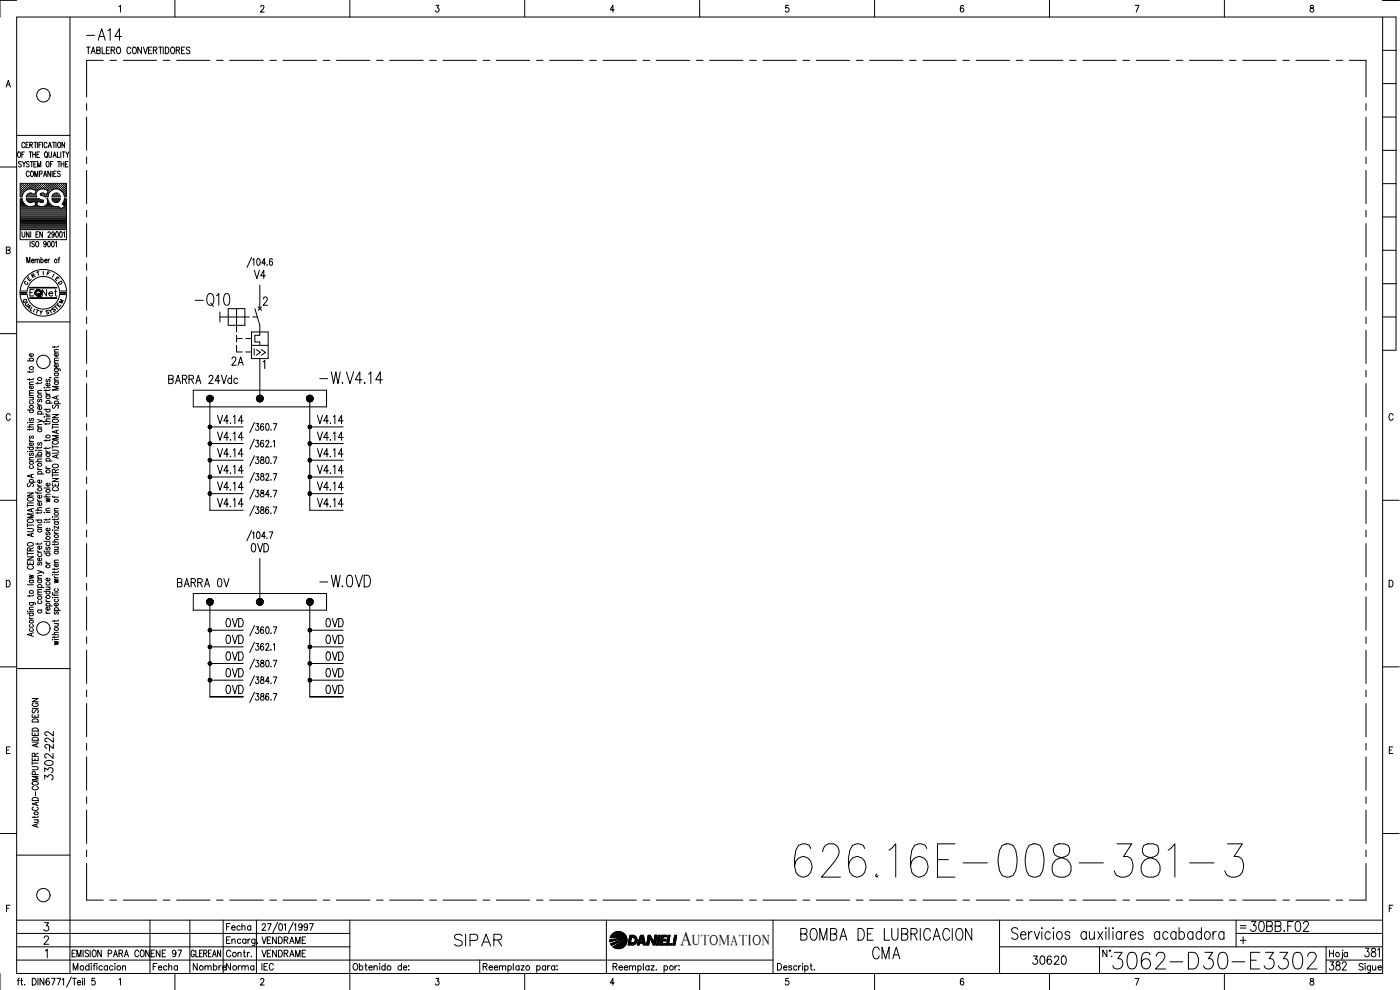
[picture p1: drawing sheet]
<svg xmlns="http://www.w3.org/2000/svg" width="420mm" height="297mm" viewBox="0 0 420 297" stroke-linecap="round" stroke-linejoin="round" font-family="sans-serif">
<defs><g id="words">
<text font-size="15" x="237.1" y="264.2">626.16E-008-381-3</text>
<text font-size="9.3" x="332.7" y="292.1">3062-D30-E3302</text>
<text font-size="7.5" x="57.5" y="93.1">-Q10</text>
<g font-size="7.1">
<text x="24.7" y="13.4">-A14</text>
<text x="94.9" y="116.4">-W.V4.14</text>
<text x="94.9" y="177.4">-W.0VD</text>
<text x="135.1" y="285">SIPAR</text>
<text x="239.2" y="283.3">BOMBA DE LUBRICACION</text>
<text x="260.7" y="288.9">CMA</text>
</g>
<text font-size="6.6" x="373.9" y="280.8">30BB.F02</text>
<text font-size="6.2" x="397.9" y="292.5">382</text>
<text font-size="5.9" x="204.2" y="283.6">A</text>
<g font-size="5.7">
<text x="75.1" y="84.7">V4</text>
<text x="68.4" y="110.8">2A</text>
<text x="49.4" y="116.4">BARRA 24Vdc</text>
<text x="74.1" y="166.9">0VD</text>
<text x="51.9" y="177.4">BARRA 0V</text>
<text x="66.7" y="189.4">0VD</text>
<text x="96.7" y="189.4">0VD</text>
<text x="66.7" y="194.4">0VD</text>
<text x="96.7" y="194.4">0VD</text>
<text x="66.7" y="199.3">0VD</text>
<text x="96.7" y="199.3">0VD</text>
<text x="66.7" y="209.2">0VD</text>
<text x="66.7" y="204.3">0VD</text>
<text x="96.7" y="209.2">0VD</text>
<text x="96.7" y="204.3">0VD</text>
<text x="16.9" y="225.8" transform="rotate(-90 16.9 225.8)">222</text>
<text x="16.9" y="235.3" transform="rotate(-90 16.9 235.3)">3302-</text>
<text x="308.7" y="290.7">30620</text>
<text x="408.5" y="288.2">381</text>
</g>
<g font-size="5.3">
<text x="66.7" y="280.5">Fecha</text>
<text x="77.3" y="284.3">VENDRAME</text>
<text x="56.8" y="292.5">Nombre</text>
<text x="66.7" y="292.5">Norma</text>
</g>
<g font-size="4.9">
<text x="11.6" y="90">Net</text>
<text x="44.1" y="288.2">ENE 97</text>
<text x="77.3" y="288.2">VENDRAME</text>
</g>
<g font-size="4.4">
<text x="8.1" y="84.7">R</text>
<text x="207.8" y="283.6">UTOMATION</text>
</g>
<g font-size="4">
<text x="7.1" y="85.4">E</text>
<text x="16.2" y="86.4">D</text>
<text x="5.6" y="92.1">Q</text>
<text x="6.3" y="92.8">U</text>
<text x="6.7" y="93.8">A</text>
<text x="10.6" y="95.6">Y</text>
<text x="14.5" y="94.5">S</text>
<text x="16.6" y="92.1">M</text>
</g>
<g font-size="3.5">
<text x="12.7" y="83.6">F</text>
<text x="6" y="86.4">C</text>
<text x="371.1" y="279.8">=</text>
</g>
</g></defs>
<!-- layer: DCA_A3E2|CART -->
<g fill="none" stroke="#000" stroke-width=".3">
<path d="M5 5.1h410v287h-410zM5 .1h-5v5M21 5.1v287M35.7 2l.5-.4v2M52.5 .1v5M78.2 2.1l.4-.5h.3l.3 .4-.2 .7-.9 .9h1.2M105 .1v5M130.8 1.6h.9l-.5 .8a.61 .61 0 0 1 .5 .9 .61 .61 0 0 1-1-.1M157.5 .1v5M184.3 2.9h-1.2l.8-1.3v2M210 .1v5M236.6 1.6h-.8v.9a.62 .62 0 0 1 .9 0 .62 .62 0 0 1-.1 .9 .62 .62 0 0 1-.9-.2"/>
<path d="M262.5 .1v5M289.2 1.9l-.4-.3a1.16 1.16 0 0 0 0 2 .59 .59 0 0 0 .5-.8 .59 .59 0 0 0-1-.1l-.1 .2M315 .1v5M340.7 1.6h1.1l-.8 2M367.5 .1v5M393.3 1.7l-.1 .4 .3 .3a.65 .65 0 0 1 .8 .5 .65 .65 0 0 1-.7 .7 .66 .66 0 0 1-.4-.8 .66 .66 0 0 1 .8-.4l.2-.5a.56 .56 0 0 0-.9-.2zM415 5.1h4v100h-4M415 .1h4.9M415 15.1h4M1.8 26.1l.7-2 .6 2M2.1 25.4h.8M415 35.1h4"/>
<path d="M415 25.1h4M0 50.1h5M5 40.6h16M5.5 45.6h.1a.86 .86 0 0 1 .7 .8 .86 .86 0 0 1-.7 .8 1.13 1.13 0 0 1-.1-1.6zM6.1 56.9h.1M6.1 56.3h.1M6.1 55.7h.1M6.1 57.6h.1M6.1 58.2h.1M6.1 58.8h.1M6.1 59.8h.5M6.3 57.3h.2"/>
<path d="M6.3 56.6h.2M6.3 56h.2M6.3 55.4h.2M6.3 57.9h.2M6.3 58.5h.2M6.4 48.7l-.3-.2-.6 .2 .1 .3 .7 .4 .1 .5-.3 .2-.6-.2M6.4 55.3v.1M6.4 55.9v.2M6.4 56.5v.2M6.4 57.2v.1M6.4 57.8v.2M6.4 58.4v.2"/>
<path d="M6.6 46.3h.4M6.6 59.1h-.5v-4.1h13.8v4.1h-.6M6.6 56.9h.2M6.6 56.3h.2M6.6 55.7h.2M6.6 57.6h.2M6.6 58.2h.2M6.7 48.5l.5 .7 .5-.7M6.7 55.6v.1M6.7 56.2v.2M6.7 56.8v.2M6.7 57.5v.1"/>
<path d="M6.7 58.1v.2M6.8 58.3l-.1 .8M7 57.3h.1M7 56.6h.1M7 56h.1M7 55.4h.1M7 55.3v.1M7 55.9v.2M7 56.5v.2M7 57.2v.1M7.2 49.2v.9M7.3 56.9h.2"/>
<path d="M7.3 56.3h.2M7.3 55.7h.2M7.3 45.6h-.7v1.6M7.4 55.6v.1M7.4 56.2v.2M7.4 56.8v.2M7.5 43.1a.46 .46 0 0 0-.6-.4 .46 .46 0 0 0-.3 .6v.4a.46 .46 0 0 0 .3 .6 .46 .46 0 0 0 .6-.4M7.6 56.6h.1M7.6 56h.1M7.6 55.4h.1M7.7 55.3v.1M7.7 55.9v.2"/>
<path d="M7.7 56.5v.2M7.8 43.5h.5M7.9 56.9h.1M7.9 56.3h.2M7.9 55.7h.2M8 58.8l-.1 .3M8 55.6v.1M8 56.2v.2M8 56.8v.1M8 59.8h3.7M8 58.8h.1M8.2 56.9l-1 .7-.4 .7"/>
<path d="M8.3 56.6h.1M8.3 56h.1M8.3 55.4h.1M8.3 58.5h.1M8.3 58.3l-.3 .5M8.3 55.3v.1M8.3 55.9v.2M8.3 56.5v.2M8.3 58.4v.2M8.6 42.7h-.8v1.6h.8M8.6 56.3h.1M8.6 55.7h.1"/>
<path d="M8.6 58.8h.1M8.6 55.6v.1M8.6 56.2v.2M8.6 58.7v.2M8.7 58l-.4 .3M8.7 48.7l-.2-.2-.6 .2 .1 .3 .6 .4v.6l-.4 .1-.3-.2M8.7 45.6h.9M8.7 58.2l-.1 .1M8.8 51.7a.46 .46 0 0 0-.6-.4 .46 .46 0 0 0-.3 .6v.5a.46 .46 0 0 0 .3 .6 .46 .46 0 0 0 .6-.4M8.9 56.6h.1M8.9 56h.1M8.9 55.4h.1"/>
<path d="M8.9 58.5h.1M8.9 43.5l.7-.1 .1-.6-.8-.1v1.6M8.9 55.3v.1M8.9 55.9v.2M8.9 56.5v.1M8.9 58.4v.2M9.1 48.5h.8M9.1 45.6v1.6M9.2 56.3h.2M9.2 55.7h.2M9.2 58.2h.2M9.2 58.8h.2"/>
<path d="M9.3 55.6v.1M9.3 56.2v.2M9.3 58.1v.2M9.3 58.7v.2M9.3 43.5l.4 .8M9.4 51.4l.1-.1a.86 .86 0 0 1 .6 .9 .86 .86 0 0 1-.6 .8 1.25 1.25 0 0 1-.1-1.6zM9.5 58h-.8M9.5 48.5v1.6M9.5 56.6h.2M9.5 56h.2M9.5 55.4h.2M9.5 58.5h.2"/>
<path d="M9.6 55.3v.1M9.6 55.9v.2M9.6 56.5v.2M9.6 58.4v.2M9.8 46.3h.8M9.8 45.6v1.6M9.8 56.3h.2M9.8 55.7h.2M9.8 58.8h.2M9.9 56.8l.9 .3-.3 1.2-1-.3M9.9 56.8l-.7-.1-1 .2M9.9 55.6v.1"/>
<path d="M9.9 56.2v.2M9.9 58.2v.1M9.9 58.7v.2M10.2 42.7h.8M10.2 49.2h.4M10.2 56.6h.1M10.2 56h.1M10.2 55.4h.1M10.2 58.5h.1M10.2 55.3v.1M10.2 55.9v.2M10.2 56.5v.2"/>
<path d="M10.2 58.4v.2M10.4 53v-1.7l.5 1.7 .4-1.7v1.7M10.5 56.9h.1M10.5 56.3h.1M10.5 55.7h.1M10.5 58.8h.1M10.5 55.6v.1M10.5 56.2v.2M10.5 56.8v.2M10.5 58.7v.2M10.6 42.7v1.6M10.6 58.2h.1"/>
<path d="M10.6 45.6v1.6M10.8 56.6h.1M10.8 56h.1M10.8 55.4h.1M10.8 55.3v.1M10.8 55.9v.2M10.8 56.5v.2M10.9 57.3h.1M10.9 48.5h-.7v1.6h.7M11.1 46.3h.5M11.1 56.9h.2M11.1 56.3h.2"/>
<path d="M11.1 55.7h.2M11.2 55.6v.1M11.2 56.2v.2M11.2 56.8v.2M11.2 42.7v1.6M11.3 50.1v-1.6l.4 1.6 .5-1.6v1.6M11.4 56.6h.2M11.4 56h.2M11.4 55.4h.2M11.5 55.3v.1M11.5 55.9v.2M11.5 56.5v.2"/>
<path d="M11.5 57.1a1.46 1.46 0 0 0-.4 2h-3.2M11.6 59.6h-3.7l.6 1 1 .1M11.6 59.6l.2 .1M11.7 43.5h.4M11.7 56.3h.2M11.7 55.7h.2M11.8 56.9l-.3 .2M11.8 59.7l1.2 .4v.5l-.3 .1M11.8 55.6v.1M11.8 56.2v.2M11.9 45.6h-.8v1.6h.8M11.9 52.2l.7-.2-.1-.6-.6-.1v1.7"/>
<path d="M12.1 56.6h.1M12.1 56h.1M12.1 55.4h.1M12.1 55.3v.1M12.1 55.9v.2M12.1 56.5v.2M12.2 58.1v.4M12.2 58.6l1 .3M12.3 58l-.2 .1M12.4 56.3h.1M12.4 55.7h.1M12.4 58.2h.1"/>
<path d="M12.4 42.7h-.7v1.6M12.4 55.6v.1M12.4 56.2v.2M12.4 58.1v.2M12.7 56.6h.1M12.7 56h.1M12.7 55.4h.1M12.7 58.5h.1M12.7 42.7v1.6M12.7 55.3v.1M12.7 55.9v.2M12.7 56.5v.1"/>
<path d="M12.7 58.4v.2M12.8 56.7l.7 .1M12.8 56.7l-1 .2M13 56.3h.2M13 55.7h.2M13 58.2h.2M13.1 53l.4-1.7 .5 1.7M13.1 55.6v.1M13.1 56.2v.2M13.1 58.1v.2M13.1 58h-.8M13.2 58.9l1.2 .2"/>
<path d="M13.3 52.4h.5M13.3 56.6h.2M13.3 56h.2M13.3 55.4h.2M13.3 58.5h.2M13.4 55.3v.1M13.4 55.9v.2M13.4 56.5v.2M13.4 58.4v.2M13.5 56.8l.9 .3-.3 1.2-1-.3M13.6 45.6h.1a.86 .86 0 0 1 .6 .8 .86 .86 0 0 1-.6 .8 1.19 1.19 0 0 1-.1-1.6zM13.6 56.3h.2"/>
<path d="M13.6 55.7h.2M13.6 58.8h.2M13.7 55.6v.1M13.7 56.2v.2M13.7 58.7v.2M13.9 46.9l.3 .5M14 56.6h.1M14 56h.1M14 55.4h.1M14 58.5h.1M14 55.3v.1M14 55.9v.2"/>
<path d="M14 56.5v.2M14 58.4v.2M14.1 48.5h.1a.88 .88 0 0 1 .6 .8 .88 .88 0 0 1-.6 .8 1.13 1.13 0 0 1-.1-1.6zM14.1 59.6h.3a2.55 2.55 0 0 0 3.1 2.3M14.1 43.1a.46 .46 0 0 0-.6-.4 .46 .46 0 0 0-.3 .6v.4a.46 .46 0 0 0 .3 .6 .46 .46 0 0 0 .6-.4M14.1 59.6a1.7 1.7 0 0 1-.3 2 1.7 1.7 0 0 1-2 .3M14.3 58.8h.1M14.3 56.9h.1M14.3 56.3h.1M14.3 55.7h.1M14.3 58.2h.1M14.4 55.6v.1"/>
<path d="M14.4 56.2v.2M14.4 56.8v.2M14.4 58.1v.2M14.4 57.6h.1M14.4 44.3l.5-1.6 .5 1.6M14.5 58.3l-.1 .8M14.6 57.3h.1M14.6 56.6h.1M14.6 56h.1M14.6 55.4h.1M14.6 57.9h.1M14.6 45.6l.1 1.4 .3 .2 .4-.2 .1-1.4"/>
<path d="M14.6 43.8h.6M14.6 55.3v.1M14.6 55.9v.2M14.6 56.5v.2M14.6 57.2v.1M14.6 57.8v.1M14.9 56.9h.2M14.9 56.3h.2M14.9 55.7h.2M15 55.6v.1M15 56.2v.2M15 56.8v.2"/>
<path d="M15.1 49.2h.5M15.2 51.3v1.7l-.8-1.7v1.7M15.2 56.6h.2M15.2 56h.2M15.2 55.4h.2M15.3 55.3v.1M15.3 55.9v.2M15.3 56.5v.2M15.5 56.3h.2M15.5 55.7h.2M15.6 59.6h2.5a1.26 1.26 0 0 1-1.3 1.2 1.26 1.26 0 0 1-1.2-1.2zM15.6 59.1h2.5"/>
<path d="M15.6 56.8l-.1 .1M15.6 55.6v.1M15.6 56.2v.2M15.7 51.3v1.7M15.7 58.8l-.1 .3M15.7 59.8h2.2M15.7 42.7h.9M15.9 48.5h-.8v1.6M15.9 56.6h.1M15.9 56h.1M15.9 55.4h.1M15.9 56.9l-1 .7-.4 .7"/>
<path d="M15.9 56.9l1-.2 .9 .2M15.9 47.2l.5-1.6 .5 1.6M15.9 55.3v.1M15.9 55.9v.2M15.9 56.5v.2M15.9 58.5v.1M16 58.5h.1M16 58.3l-.3 .5M16.1 46.7h.6M16.1 52.1h.5M16.2 42.7v1.6M16.2 56.3h.1"/>
<path d="M16.2 55.7h.1M16.2 58.8h.1M16.3 55.6v.1M16.3 56.2v.2M16.3 58.7v.2M16.3 58.2v.1M16.4 58l-.4 .3M16.4 58h.9M16.5 56.6h.1M16.5 56h.1M16.5 55.4h.1M16.5 58.5h.1"/>
<path d="M16.6 55.3v.1M16.6 55.9v.2M16.6 56.5v.1M16.6 58.4v.2M16.8 42.7v1.6M16.8 56.3h.2M16.8 55.7h.2M16.8 58.2h.2M16.8 58.8h.2M16.9 51.3h-.8v1.7h.8M16.9 55.6v.1M16.9 56.2v.2"/>
<path d="M16.9 58.1v.2M16.9 58.7v.2M17.1 56h.2M17.1 55.4h.2M17.1 58.5h.2M17.2 56.5l.1 .1M17.2 55.3v.1M17.2 55.9v.2M17.2 58.4v.2M17.2 45.6v1.6h.7M17.3 48.5h.8M17.3 58l.4 .3"/>
<path d="M17.4 56.3h.2M17.4 55.7h.2M17.4 58.8h.2M17.5 42.7h.2a.79 .79 0 0 1 .6 .8 .79 .79 0 0 1-.8 .8l-.2-.6zM17.5 55.6v.1M17.5 56.2v.2M17.5 58.7v.2M17.7 48.5v1.6M17.7 58.3l.3 .5M17.8 56.6h.1M17.8 56h.1M17.8 55.4h.1"/>
<path d="M17.8 56.9l.8 .6 .6 .8M17.8 55.3v.1M17.8 55.9v.2M17.8 56.5v.2M18 58.8l.1 .3M18.1 51.5l-.3-.2-.5 .2v.4l.6 .3a.44 .44 0 0 1 .1 .6 .44 .44 0 0 1-.6 .1l-.1-.2M18.1 56.9h.1M18.1 56.3h.1M18.1 55.7h.1M18.2 55.6v.1M18.2 56.2v.2M18.2 56.8v.2"/>
<path d="M18.2 45.6v1.6M18.3 49.2h.9M18.3 48.5v1.6M18.4 56.6h.1M18.4 56h.1M18.4 55.4h.1M18.5 55.3v.1M18.5 55.9v.2M18.5 56.5v.2M18.5 57.2h.1M18.5 57.3h.1M18.7 45.6h.8"/>
<path d="M18.7 56.9h.2M18.7 56.3h.2M18.7 55.7h.2M18.8 57.5l.1 .1M18.8 55.6v.1M18.8 56.2v.2M18.8 56.8v.2M19 57.3h.2M19 56.6h.2M19 56h.2M19 55.4h.2M19 57.9h.2"/>
<path d="M19.1 45.6v1.6M19.1 55.3v.1M19.1 55.9v.2M19.1 56.5v.2M19.1 57.2v.1M19.1 57.8v.2M19.2 58.3l.1 .8M19.2 48.5v1.6M19.3 56.9h.2M19.3 56.3h.2M19.3 55.7h.2M19.3 57.6h.2"/>
<path d="M19.3 58.2h.2M19.4 42.7v1.6l-.8-1.6v1.6M19.4 58.8h.1M19.4 59.8h.4M19.4 55.6v.1M19.4 56.2v.2M19.4 56.8v.2M19.4 57.5v.1M19.4 58.1v.2M19.4 58.7v.2M19.6 49.2h.5M19.7 57.3h.1"/>
<path d="M19.7 56.6h.1M19.7 56h.1M19.7 55.4h.1M19.7 57.9h.1M19.7 58.5h.1M19.7 55.3v.1M19.7 55.9v.2M19.7 56.5v.2M19.7 57.2v.1M19.7 57.8v.2M19.7 58.4v.2M19.8 45.6l.4 .7 .5-.7"/>
<path d="M20.2 46.3v.9M20.4 48.5h-.8v1.6h.8M415 55.1h4M415 45.1h4M1.9 75h1l.1-.7-1.1-.2v2l1.1-.2v-.5l-.4-.4M6.1 68.9v3h13.8v-3M6.1 64.5h13.7M6.1 64.2h13.7M6.1 63.9h13.7M6.1 63.6h13.7M6.1 63.3h13.7M6.1 63h13.7"/>
<path d="M6.1 62.6h12.1M6.1 62.3h11.8M6.1 62h2.3M6.1 61.7h1.6M6.1 61.4h1.3M6.1 61.1h1M6.1 60.7h.8M6.1 60.4h.6M6.1 60.1h.5M6.1 64.9h13.7M6.1 65.2h13.7M6.1 65.5h13.7"/>
<path d="M6.1 65.8h13.7M6.1 66.2h13.7M6.1 66.4h13.7M6.1 66.8h13.7M6.1 67.1h13.7M6.1 67.4h13.7M6.1 67.7h13.7M6.1 68.1h13.7M6.1 68.4h13.7M6.1 68.7h13.7M6.6 69.5v1.2l.4 .5 .5-.5v-1.2M8 78.9v-1.7l.5 1.7 .5-1.7v1.7"/>
<path d="M8.2 60.1h4.5M8.4 60.4h1.7M8.7 69.5v1.7l-.8-1.7v1.7M9 72.4v1.7M9.2 69.5v1.7M9.4 78.2h.8l-.2-.4a.48 .48 0 0 0-.6 .5 .48 .48 0 0 0 .6 .5l.2-.2M9.5 60.7l1-.3 .2 1.2-.8 .3M9.9 62h2M10.3 72.6a.42 .42 0 0 0-.6-.2 .42 .42 0 0 0-.1 .7l.5 .2a.43 .43 0 0 1 .1 .7 .43 .43 0 0 1-.7-.2M10.5 78l.3-.2h.3l.1 1.1M10.5 77.8v1.1M10.5 60.4h.7"/>
<path d="M10.6 60.7h.5M10.7 61.1h.3M10.8 61.7h.2M10.8 61.4h.2M10.8 72.6l.2-.2a.86 .86 0 0 1 .7 .8 .86 .86 0 0 1-.7 .9l-.3-.7zM10.8 70.3h.5M11.2 78l.2-.2h.3l.1 1.1M11.6 69.5h-.8v1.7h.8M11.7 60.4h1.3M12.3 78l.1-.2a.48 .48 0 0 1 .6 .5 .48 .48 0 0 1-.6 .5l-.1-.2M12.3 77.2v1.7M12.7 60.8l-1.4-.4-.3 1.2 .8 .3"/>
<path d="M12.7 69.5v1.7l-.8-1.7v1.7M13.3 62h2.8M13.4 78.2h.7l-.1-.4a.48 .48 0 0 0-.6 .5 .48 .48 0 0 0 .6 .5l.1-.2M13.8 61.7h1.7M13.9 73l-.2 .3a.43 .43 0 0 1-.6-.4 .43 .43 0 0 1 .7-.3l.1 .7-.2 .7-.3 .1-.2-.3M14.1 61.4h1M14.3 61.1h.5M14.4 60.7h.2M14.4 69.9a.38 .38 0 0 1 .5-.3 .38 .38 0 0 1 .1 .6l-.6 1h.8M14.4 60.4h.1M14.4 72.5l.2-.1a.95 .95 0 0 1 0 1.7l-.3-.8zM14.4 77.8v1.1"/>
<path d="M14.9 77.8l-.5 .4M15.6 72.5l.2-.1a.92 .92 0 0 1 .5 .8 .92 .92 0 0 1-.5 .9l-.3-.8zM15.9 60.1h1.9M16.1 60.4h1.4M16.3 70.1l-.2 .4a.42 .42 0 0 1-.6-.5 .42 .42 0 0 1 .7-.2l.1 .7-.2 .6-.3 .1-.2-.3M16.6 72.7l.3-.3v1.7M16.9 69.6l.2-.1a.95 .95 0 0 1 0 1.7l-.4-.7zM17.4 77.8h.5M17.4 62l.9 .6 1-.6M17.9 77.2l-.2 .3v1.4M18 69.6l.2-.1a.95 .95 0 0 1 0 1.7l-.3-.7zM18.4 62.6h1.4"/>
<path d="M18.6 61.2l.7-1.6h.6v9.3h-13.8v-9.3h.5a2.56 2.56 0 0 0 3.3 2.3M18.7 61.2l.7 .8M18.9 61.1h.9M18.9 61.4h.9M19 62.3h.8M19 69.8l.3-.3v1.7M19.1 60.7h.7M19.2 60.4h.6M19.3 61.7h.5M19.3 60.1h.5M19.5 62h.3M415 75.1h4"/>
<path d="M415 65.1h4M5 96.6h16M6 87.3a7 7 0 0 1 7-6.5 7 7 0 0 1 7 6.5M6 88.4a7 7 0 0 0 7 6.5 7 7 0 0 0 7-6.5M8.2 87.3a4.9 4.9 0 0 1 4.8-4.3 4.9 4.9 0 0 1 4.9 4.3M8.2 88.4a4.9 4.9 0 0 0 4.8 4.3 4.9 4.9 0 0 0 4.9-4.3M8.9 86.2h8.2v.2h-8.2M8.9 89.4h8.2v.1h-8.2zM9 86.3h8M9 89.4h8M10.2 86.9h-1.2v1.9M415 95.1h4"/>
<path d="M415 85.1h4M0 100.1h5M8.2 108.3h1.8M8.8 111.4v.4M8.8 113.6v.5M8.8 119.2h1.2M8.8 118.7h1.2M8.8 115.4h1.2M9.1 108.3l-.2-.2a.55 .55 0 0 1 .5-.7 .55 .55 0 0 1 .5 .7l-.1 .2M9.7 119.2l.3 .4-.1 .3-1.1 .1M9.8 115.8l.1 .1a.53 .53 0 0 1-.5 .7 .53 .53 0 0 1-.4-.7l.4-.1v.8M9.8 106.1l.1 .2a.53 .53 0 0 1-.5 .7 .53 .53 0 0 1-.4-.8l.4-.1v.9"/>
<path d="M10 117.9l-1.1 .1-.1 .3 .3 .4M10 117.2h-1.1l-.1 .4 .3 .3M10 114.6l-1.1 .1-.1 .3 .3 .4M10 113.5l-.1 .3-1.7 .1M10 111.3l-.3 .3h-1.5M11.3 114.7v.5M11.3 118h1.2M11.6 119.8l-.3 .3 .1 .5h.4l.2-.7 .3-.1 .2 .3-.2 .5M12.5 117.2h-1.1l-.1 .4 .3 .4M12.5 114.6l-.3 .4h-1.5M13.2 116.3h.2zM13.8 117.7l.1 .4 .5 .2"/>
<path d="M13.8 116.9v.5M13.8 118.8h1.2M13.8 118.3h1.2M13.8 116.3h1.2M14.1 118.8l-.2 .1a.56 .56 0 0 0 .5 .7 .56 .56 0 0 0 .5-.7l-.1-.1M14.1 113.8l-.3 .3 .3 .5 .4-.7h.4l.1 .4-.2 .3M14.8 115a.54 .54 0 0 1 0 .8 .54 .54 0 0 1-.7 0l-.3-.5 .6-.3v.8M14.9 113.2l.5 .2M15 116.8l-.3 .4h-1.5M16.3 110.6l1.6 .1 .1 .6M16.3 103.9v.4M16.3 114.6h1.2"/>
<path d="M16.3 114.1h1.2M16.3 112h1.2M16.3 109h1.2M16.3 105.6h1.2M16.6 114.6l-.2 .1a.55 .55 0 0 0 .5 .7 .55 .55 0 0 0 .5-.7l-.1-.1M16.6 112l-.2 .1a.55 .55 0 0 0 .5 .7 .55 .55 0 0 0 .5-.7l-.1-.1M16.6 110.6l-.2 .2a.56 .56 0 0 0 .5 .7 .56 .56 0 0 0 .5-.7l-.1-.2M16.9 118.9v.7M17.3 109.3l.1 .2a.53 .53 0 0 1-.5 .7 .53 .53 0 0 1-.4-.8l.3-.1v.9M17.3 106.1a.57 .57 0 0 1-.3 .9 .57 .57 0 0 1-.7-.7l.5-.2v.8M17.5 118.7l-1.8 .6 1.8 .5M17.5 115.9h-1.8l1.8 .6-1.8 .5h1.8"/>
<path d="M17.5 113.3l-1.1 .1-.1 .3 .4 .4M17.5 108.2l-1.1 .1-.1 .3 .4 .4M17.5 107.4l-1.1 .1-.1 .4 .4 .3M17.5 104.9l-1.1 .1-.1 .3 .4 .3M17.5 103.8l-.1 .3h-1.7M3.1 124.6a.63 .63 0 0 0-.8-.5 .63 .63 0 0 0-.4 .8v.4a.63 .63 0 0 0 .4 .8 .63 .63 0 0 0 .8-.5M8.2 128.1h1.8M8.2 134.2h1.8M8.2 123h1.8M8.3 135.5h.1M8.3 126.7v.2zM8.8 131.9l.1 .4 .5 .1"/>
<path d="M8.8 128.6v.5M8.8 138h1.2M8.8 135.5h1.2M8.8 132.4h1.2M8.8 126.8h1.2M9.1 139.7l-.2 .2a.56 .56 0 0 0 .5 .7 .56 .56 0 0 0 .5-.7l-.1-.2M9.1 136l-.3 .2 .3 .5 .4-.7h.4l.1 .4-.2 .3M9.1 134.2l-.2 .1a.55 .55 0 0 0 .5 .7 .55 .55 0 0 0 .5-.7l-.1-.1M9.1 130.8l-.3 .3 .1 .4h.3l.3-.6 .3-.1 .2 .3-.2 .5M9.1 125.5l-.3 .3 .3 .5 .4-.7h.4l.1 .4-.2 .3M9.1 123l-.2 .1a.55 .55 0 0 0 .5 .7 .55 .55 0 0 0 .5-.7l-.1-.1M9.1 120.4l-.2 .2a.55 .55 0 0 0 .5 .6 .55 .55 0 0 0 .5-.6l-.1-.2"/>
<path d="M9.8 132.9l.1 .1a.53 .53 0 0 1-.5 .7 .53 .53 0 0 1-.4-.7l.4-.1v.8M10 137.3h-1.1l-.1 .4 .3 .3M10 128.6l-.1 .2-1.7 .1M10 127.4l-1.1 .1-.1 .3 .3 .3M10.7 137.1h.2zM10.7 135.1h.2zM10.7 138.5h1.8M10.7 136.6h1.8M11.3 125.8l1.2 .5-1.2 .4M11.3 121l.1 .3 .5 .3M11.3 134.1v.5M11.3 137.1h1.2"/>
<path d="M11.3 135.1h1.2M11.3 128.7h1.2M11.3 128.2h1.2M11.3 124.2h1.8M11.3 121.6h1.2M11.6 136.6l-.2-.2a.54 .54 0 0 1 .6-.8 .54 .54 0 0 1 .3 1M11.6 132.8l-.3 .2 .3 .6 .4-.8h.4l.1 .5-.2 .3M11.6 128.7l-.2 .1a.54 .54 0 0 0 .6 .8 .54 .54 0 0 0 .3-.9M11.6 124.2l-.2-.1a.56 .56 0 0 1 .5-.7 .56 .56 0 0 1 .5 .7l-.1 .1M12.3 122l.1 .1a.55 .55 0 0 1-.5 .8 .55 .55 0 0 1-.4-.8l.4-.1v.9M12.5 137.7l-1.1 .1-.1 .4 .3 .3M12.5 134l-.1 .3-1.7 .1"/>
<path d="M12.5 127.4l-1.1 .1-.1 .3 .3 .4M12.5 126.3l.6 .3v.2M13.2 125h.2zM13.2 126.4h1.8M13.2 122.8h1.8M13.8 140l.1 .4 .5 .2M13.8 135.1l.1 .4 .5 .2M13.8 124l.1 .3 .5 .2M13.8 126.9v.5M13.8 131.9v.5M13.8 134.2v.5M13.8 138.3h1.8"/>
<path d="M13.8 136.1h1.2M13.8 135.7h1.2M13.8 125h1.2M13.8 124.5h1.2M13.8 121h1.8M14.1 138.3l-.2-.1a.52 .52 0 0 1 .6-.7 .52 .52 0 0 1 .3 .8M14.1 136.1l-.2 .2a.56 .56 0 0 0 .5 .7 .56 .56 0 0 0 .5-.7l-.1-.2M14.1 122.8l-.2 .1a.56 .56 0 0 0 .5 .7 .56 .56 0 0 0 .5-.7l-.1-.1M14.1 121l-.2-.2a.52 .52 0 0 1 .6-.7 .52 .52 0 0 1 .3 .9M15 134.2l-.3 .3h-1.5M15 131.9l-.1 .3h-1.7M15 126.9l-.1 .3h-1.7"/>
<path d="M15 125.7h-1.1l-.1 .4 .4 .3M15.7 135.1h1.6l.2 .4-.2 .5h-1.6M15.7 124.4h1.8l-1.8 .9h1.8M15.7 128.1h1.8M15.7 127.7v.9M15.7 133.5v1M15.7 134.1h1.8M15.7 127.4h1.8M15.8 139.5a.9 .9 0 0 1 1-.3 .9 .9 0 0 1 .6 .9 .9 .9 0 0 1-1 .3 .9 .9 0 0 1-.6-.9zM15.8 132.4a.9 .9 0 0 1 1-.3 .9 .9 0 0 1 .6 .9 .9 .9 0 0 1-1 .4 .9 .9 0 0 1-.6-1zM15.8 126a.9 .9 0 0 1 1-.3 .9 .9 0 0 1 .6 .9 .9 .9 0 0 1-1 .3 .9 .9 0 0 1-.6-.9zM16 121.6l-.3 .3 .3 .6h.3l.4-.7a.48 .48 0 0 1 .7-.2 .48 .48 0 0 1 0 .8l-.1 .1"/>
<path d="M16.3 121.1h1.8M16.6 121.1l-.2-.1a.55 .55 0 0 1 .5-.7 .55 .55 0 0 1 .5 .7l-.1 .1M16.9 129.2v.7M16.9 136.6v.7M17.5 136.4l-1.8 .6 1.8 .5M17.5 130.7h-1.8l1.8 .5-1.8 .6h1.8M17.5 129l-1.8 .6 1.8 .5M418.1 124.6a.63 .63 0 0 0-.8-.5 .63 .63 0 0 0-.4 .8v.4a.63 .63 0 0 0 .4 .8 .63 .63 0 0 0 .8-.5M0 150.1h5M8.2 158.6h1.3l.5 .4-.2 .5h-1.6M8.2 147.9h1.8l-1.8 .9h1.8M8.2 151.2v.9"/>
<path d="M8.2 157.1v1M8.2 157.6h1.8M8.2 151.7h1.8M8.2 150.9h1.8M8.3 156a.9 .9 0 0 1 1-.4 .9 .9 0 0 1 .6 .9 .9 .9 0 0 1-1 .4 .9 .9 0 0 1-.6-.9zM8.3 149.5a.9 .9 0 0 1 1-.3 .9 .9 0 0 1 .6 .9 .9 .9 0 0 1-1 .4 .9 .9 0 0 1-.6-1zM8.5 145.1l-.3 .3 .3 .6 .4-.1 .2-.5a.51 .51 0 0 1 .9-.2 .51 .51 0 0 1-.2 .8M8.8 144.7h1.8M9.1 144.7l-.2-.2a.55 .55 0 0 1 .5-.7 .55 .55 0 0 1 .5 .7l-.1 .2M9.4 142.5v.7M9.4 152.8v.6M10 160l-1.8 .5 1.8 .6"/>
<path d="M10 154.2h-1.8l1.8 .6-1.8 .5h1.8M10 152.6l-1.8 .5 1.8 .6M10 142.3l-1.8 .5 1.8 .6M10.7 147.6l.3 .3h1.5M10.7 156h1.8M10.7 153.1h1.8M11.3 149.8l.1 .4 .5 .2M11.3 145.3l.1 .4 .5 .2M11.3 140.3l.1 .3 .5 .3M11.3 147.6v.6M11.3 153.6v.5M11.3 158.8h1.2"/>
<path d="M11.3 158.3h1.2M11.3 150.4h1.2M11.3 145.9h1.2M11.3 142.2h1.8M11.3 140.9h1.2M11.6 158.8l-.2 .1a.54 .54 0 0 0 .6 .8 .54 .54 0 0 0 .3-.9M11.6 156l-.2 .2a.56 .56 0 0 0 .5 .7 .56 .56 0 0 0 .5-.7l-.1-.2M11.6 142.2l-.2-.1a.56 .56 0 0 1 .5-.7 .56 .56 0 0 1 .5 .7l-.1 .1M12.3 150.8l.1 .2a.54 .54 0 0 1-.5 .7 .54 .54 0 0 1-.4-.8l.4-.1v.9M12.3 148.6l.1 .1a.55 .55 0 0 1-.5 .8 .55 .55 0 0 1-.4-.8l.4-.1v.9M12.3 144l.1 .2a.54 .54 0 0 1-.5 .7 .54 .54 0 0 1-.4-.8l.4-.1v.9M12.5 157.5l-1.1 .1-.1 .3 .3 .4"/>
<path d="M12.5 153.5l-.3 .4h-1.5M12.5 152.3l-1.1 .1-.1 .3 .3 .4M13.2 156.7h.2zM13.2 153.8h.2zM13.2 149.1h1.8M13.2 146.4h1.8M13.8 149.5l1.2 .3-1.2 .3 1.2 .3-1.2 .2M13.8 156.7h1.2M13.8 155.7v.5M13.8 153.8h1.2M13.8 153.3h1.2M13.8 140.6h1.2"/>
<path d="M14.1 159.8l-.3 .2 .1 .5h.4l.2-.7h.3l.2 .2-.2 .5M14.8 158.5l.1 .1a.53 .53 0 0 1-.5 .7 .53 .53 0 0 1-.4-.7l.4-.1v.8M14.8 145a.54 .54 0 0 1 0 .8 .54 .54 0 0 1-.7 0l-.3-.5 .6-.3v.8M15 155.6l-.1 .3h-1.7M15 152.5l-1.1 .1-.1 .3 .4 .4M15 148.3l-1.1 .1-.1 .3 .4 .4M15.7 159.1h.2zM15.7 155.1h.2zM15.7 148.8l.1 .3 1.7 .1M15.7 144.9v.9h1.8v-.9M15.7 143.6h1.8l-1.8 .9h1.8M15.7 142.5h1.8"/>
<path d="M15.7 142.1v.9M16.1 146.2a.52 .52 0 0 0-.4 .7 .52 .52 0 0 0 .7 .4h.4a.52 .52 0 0 0 .7-.4 .52 .52 0 0 0-.4-.7M16.3 159.5l.1 .3 .4 .2M16.3 153.3h1.2M16.3 148.9v.5M16.3 155.6v.5M16.3 159.1h1.2M16.3 156.6h1.2M16.3 155.1h1.2M16.6 156.6l-.2 .1a.52 .52 0 0 0 .6 .7 .52 .52 0 0 0 .3-.8M16.6 141.8l-.1-.8-.6-.1-.2 .9h1.8M16.6 145.3v.5"/>
<path d="M17.5 157.8v.8l-1.2-.8v.8M17.5 155.6l-.1 .3h-1.7M17.5 152.6h-1.1l-.1 .4 .4 .3M17.5 140.8l-.9 .5M415 150.1h4.9M1.9 174.1a1.01 1.01 0 0 1 1.2 1 1.01 1.01 0 0 1-1.2 1zM8.2 168.5v.9h1.8v-.9M8.2 167.1h1.8l-1.8 .9h1.8M8.2 175.5h1.8M8.2 166.1h1.8M8.2 165.6v.9M8.3 163.1a.9 .9 0 0 1 1-.4 .9 .9 0 0 1 .6 .9 .9 .9 0 0 1-1 .4 .9 .9 0 0 1-.6-.9z"/>
<path d="M8.6 169.7a.54 .54 0 0 0-.4 .7 .54 .54 0 0 0 .7 .4h.5a.54 .54 0 0 0 .6-.4 .54 .54 0 0 0-.4-.7M8.8 172.5l1.2 .3-1.2 .2 1.2 .3-1.2 .3M8.8 178.5v.5M8.8 174.1h1.2M9.1 174.1l-.2 .1a.55 .55 0 0 0 .5 .7 .55 .55 0 0 0 .5-.7l-.1-.1M9.1 165.3l-.1-.8-.6-.1-.2 .9h1.8M9.1 168.8v.6M9.4 160.2v.7M10 178.5l-.1 .3h-1.7M10 164.4l-.9 .4M11.3 171.1l1.2 .5-1.2 .4M11.3 165.1l.1 .4 .5 .2"/>
<path d="M11.3 178.5h1.2M11.3 176.3h1.8M11.3 174h1.2M11.3 173.5h1.2M11.3 165.7h1.2M11.3 162.9v.5M11.6 176.3l-.2-.2a.54 .54 0 0 1 .6-.7 .54 .54 0 0 1 .3 .9M11.6 174l-.2 .1a.56 .56 0 0 0 .5 .8 .56 .56 0 0 0 .5-.8l-.1-.1M11.6 168.8l-.3 .3 .3 .5 .4-.8h.4l.1 .5-.2 .3M11.6 166.1l-.2 .2a.56 .56 0 0 0 .5 .7 .56 .56 0 0 0 .5-.7l-.1-.2M12.3 167.5a.54 .54 0 0 1 0 .7 .54 .54 0 0 1-.7 .1l-.3-.5 .6-.3v.8M12.3 163.9l.1 .1a.54 .54 0 0 1-.5 .8 .54 .54 0 0 1-.4-.9h.4v.8"/>
<path d="M12.5 177.7h-1.1l-.1 .4 .3 .4M12.5 176.9h-1.1l-.1 .4 .3 .4M12.5 172.7h-1.1l-.1 .4 .3 .4M12.5 171.6l.5 .2 .1 .3M12.5 162.8l-.3 .4h-1.5M13.2 165.4h.2zM13.2 177.4h1.8M13.2 165.9h1.8M13.2 162.4h1.8M13.8 179.9l.1 .4 .5 .2M13.8 168.5l.1 .3 .5 .2M13.8 176.1h1.2"/>
<path d="M13.8 169h1.2M13.8 165.4h1.2M14.1 177.4l-.2 .1a.56 .56 0 0 0 .5 .8 .56 .56 0 0 0 .5-.8l-.1-.1M14.1 174.7l-.2 .2a.55 .55 0 0 0 .5 .6 .55 .55 0 0 0 .5-.6l-.1-.2M14.1 165.9l-.2 .2a.56 .56 0 0 0 .5 .7 .56 .56 0 0 0 .5-.7l-.1-.2M14.1 164.1l-.3 .3 .1 .4h.4l.2-.6 .3-.1 .2 .3-.2 .5M14.1 162.8l-.2 .2a.56 .56 0 0 0 .5 .7 .56 .56 0 0 0 .5-.7l-.1-.2M14.7 176.1l.3 .4-.1 .3-1.1 .1M14.8 173.5l.1 .1a.54 .54 0 0 1-.5 .7 .54 .54 0 0 1-.4-.8h.4v.8M15.7 179.3h.2zM15.7 178.3l.1 .2 1.7 .1M15.7 162.6h1.8"/>
<path d="M15.8 177.8v.2zM15.8 172.5h.1M16.3 173.8l1.2 .3-1.2 .3 1.2 .2-1.2 .3M16.3 172.8l.1 .4 .4 .2M16.3 165.4h1.2M16.3 163.1v.5M16.3 170.5v.5M16.3 171.5v.4M16.3 178.3v.5M16.3 179.3h1.2M16.3 177.9h1.2M16.3 173.4h1.2"/>
<path d="M16.3 172.5h1.2M16.3 168.8h1.2M16.3 164.2h1.2M16.3 160h1.2M16.6 179.8l-.2 .1a.55 .55 0 0 0 .5 .7 .55 .55 0 0 0 .5-.7l-.1-.1M16.6 176.6l-.2 .2a.52 .52 0 0 0 .6 .7 .52 .52 0 0 0 .3-.9M16.6 165.4l-.2 .1a.55 .55 0 0 0 .5 .7 .55 .55 0 0 0 .5-.7l-.1-.1M17.2 164.2l.3 .3-.1 .3-1.1 .1M17.3 169.2l.1 .2a.53 .53 0 0 1-.5 .6 .53 .53 0 0 1-.4-.7l.3-.1v.8M17.5 171.4l-.1 .3h-1.7M17.5 170.5l-.3 .3h-1.5M17.5 168l-1.1 .1-.1 .4 .4 .3"/>
<path d="M17.5 163.1l-.3 .3h-1.5M17.5 161.9l-1.1 .1-.1 .3 .4 .3M416.9 174.1a1.01 1.01 0 0 1 1.2 1 1.01 1.01 0 0 1-1.2 1zM8.2 183.4h.2zM8.2 184h1.8M8.8 185.1l.3 .5 .3 .1M8.8 180.8l1.7 .1v.5M8.8 185.7h1.2M8.8 183.4h1.2M8.8 182.9h1.2M9.1 188.6l-.2 .2a.55 .55 0 0 0 .5 .6 .55 .55 0 0 0 .5-.6l-.1-.2M9.1 187.4l-.2 .1a.55 .55 0 0 0 .5 .7 .55 .55 0 0 0 .5-.7l-.1-.1"/>
<path d="M9.1 184l-.2 .1a.55 .55 0 0 0 .5 .7 .55 .55 0 0 0 .5-.7l-.1-.1M9.1 180.8l-.2 .1a.56 .56 0 0 0 .5 .7 .56 .56 0 0 0 .5-.7l-.1-.1M9.4 190.1v.6M10 189.9l-1.8 .5 1.8 .6M10 182.2h-1.1l-.1 .4 .3 .3M11.3 183h1.2M11.6 183l-.2 .2a.54 .54 0 0 0 .6 .7 .54 .54 0 0 0 .3-.9M11.6 180.3l-.2 .1a.56 .56 0 0 0 .5 .7 .56 .56 0 0 0 .5-.7l-.1-.1M13.8 183.4l.1 .4 .5 .2M13.8 184h1.2M13.8 181.8h1.8M13.8 180.5h1.2"/>
<path d="M14.1 181.8l-.2-.1a.56 .56 0 0 1 .5-.7 .56 .56 0 0 1 .5 .7l-.1 .1M14.8 182.2l.1 .2a.53 .53 0 0 1-.5 .7 .53 .53 0 0 1-.4-.8l.4-.1v.9M15.7 191.9h.2zM15.7 190.4h1.8M16.3 192.4l1.2 .2-1.2 .3 1.2 .3-1.2 .3M16.3 191.9h1.2M16.3 186.1v.4M16.3 191v.4M16.3 187.1h1.2M16.3 183.1h1.8M16.6 183.5l-.3 .3 .1 .4h.4l.2-.6 .3-.1 .2 .3-.2 .5M16.6 183.1l-.2-.1a.55 .55 0 0 1 .5-.7 .55 .55 0 0 1 .5 .7l-.1 .1"/>
<path d="M17.2 187.1l.3 .3-.1 .4-1.1 .1M17.3 181l.1 .1a.52 .52 0 0 1-.5 .7 .52 .52 0 0 1-.4-.7l.3-.1v.8M17.5 190.9l-.1 .3h-1.7M17.5 189.7l-1.1 .1-.1 .3 .4 .3M17.5 186l-.1 .3h-1.7M0 200.1h5M5 200.6h16M415 200.1h4.9M1.9 225h.7M3 224.1h-1.1v2h1.1M416.9 225h.7M418 224.1h-1.1v2h1.1"/>
<path d="M0 250.1h5M5 256.6h16M415 250.1h4.9M1.9 272.5h.7M3 271.6h-1.1v2M5 276.1h410M45 276.1v16M57 276.1v16M67 276.1v16M77 276.1v16M105 276.1v20.9M182 276.1v16"/>
<path d="M184.1 280h3M184.3 279.9h2.6M184.6 279.7h2M185 279.6h1.2M232 276.1v16M300 276.1v16M371 276.1v8M416.9 272.5h.7M418 271.6h-1.1v2M0 292.1v4.9M5 280.1h100M5 284.1h100"/>
<path d="M5 288.1h227M5.2 294.2h.6M5.9 293.5l-.4 .4v1.7M6.2 294.2h.6M6.4 293.5v1.7l.5 .4M7.4 295.3v.3l.1-.2M9.7 293.5a1.03 1.03 0 0 1 1.2 1 1.03 1.03 0 0 1-1.2 1.1zM11.4 293.5v2.1M13.2 293.5v2.1l-1.2-2.1v2.1M14.8 293.8l-.3-.3a1.12 1.12 0 0 0-.7 1 1.12 1.12 0 0 0 .6 1.1 .59 .59 0 0 0 .5-.9 .59 .59 0 0 0-1-.1l-.1 .3M15.5 293.5h1.1l-.9 2.1M17.1 293.5h1.1l-.8 2.1"/>
<path d="M18.7 293.9l.4-.4v2.1M21.4 293.1l-1.4 3.1M21.8 293.5h1.1M22.3 293.5v2.1M23.2 294.8h1l-.2-.5a.61 .61 0 0 0-.8 .6 .61 .61 0 0 0 .8 .5l.2-.1M24.8 293.5v.2zM24.8 294.2v1.4M25.3 293.5v2.1M28.4 293.5h-.8v.9a.61 .61 0 0 1 .9 0 .61 .61 0 0 1-.1 .9 .61 .61 0 0 1-.9-.1M35.7 293.9l.5-.3v2M52.5 292.1v4.9M78.2 294l.2-.3 .5-.1 .3 .6-1.1 1.4h1.2"/>
<path d="M130.8 293.6h.9l-.5 .7a.6 .6 0 0 1 .5 1 .6 .6 0 0 1-1-.1M144 288.1v4M157.5 292.1v4.9M183 282.3h1.3M183 282.1h1.8M183 282.5h.3M183 282.4h.8M183 282l3-.4 .2 .2-3.2 .8zM183.1 282h2.2M183.1 281.2h4.9M183.2 281h4.8M183.3 283.2l.3 .5"/>
<path d="M183.3 280.9h4.6M183.3 283.3h.9M183.3 280.8h4.5M183.4 283.5h.6M183.4 280.7h4.3M183.5 283.6h.2M183.5 280.5h4.1M183.6 283.1h1.2M183.6 280.4h3.9M183.8 280.2h3.6M183.9 280.1h3.3M183.9 282.9h1.2"/>
<path d="M183.9 284.1l3-1.7-.2-.2 1.4-.8a2.58 2.58 0 0 1-1.1 2.9 2.58 2.58 0 0 1-3.1-.2zM184 284.2h3.2M184.1 284h3.2M184.1 281.8h1.7M184.2 284.3h2.7M184.3 282.8h1.1M184.3 294.9h-1.2l.8-1.3v2M184.3 283.9h3.2M184.4 284.4h2.3M184.5 283.2h-1.3l3.2-1.2 .2 .2-3.1 1.5M184.6 283.7h3M184.7 282.7h.9"/>
<path d="M184.8 283.6h2.9M184.8 284.6h1.6M185 282.5h.9M185 283.5h2.8M185.1 281.7h1M185.3 283.3h2.5M185.4 282.4h.8M185.5 283.2h2.4M185.8 282.3h.7M185.8 283.1h2.2M185.9 281.5h.8M186 282.9h2"/>
<path d="M186.1 282.1h.4M186.2 282.8h1.9M186.3 281.8l1.1-.2-1 .4zM186.4 281.8h.3M186.4 282.7h1.7M186.5 281.7h.6M186.7 282.5h1.4M186.7 282.3h1.5M186.9 282.4h1.3M186.9 282.1h1.3M186.9 281.5h.4M187 281.6h.2"/>
<path d="M187.2 282h1M187.5 281.8h.7M187.6 281.6h.5M187.7 281.7h.4M187.8 281.3h-4.7h2.7l.2 .2M188 281.5h.1M188 281.2l-2 .3M188.1 281.2a2.6 2.6 0 0 0-2.5-1.7 2.6 2.6 0 0 0-2.5 1.8M188.5 283.5h1.8M188.6 283.2h2.1M188.6 283.3h1.9M188.6 283.1h2.2"/>
<path d="M188.6 282.8h.6M188.6 282.9h2.4M188.7 282.7h.6M188.7 282.5h.6M188.7 282.4h.6M188.7 282.3h.6M188.8 282.1h.6M188.8 282h.6M188.8 281.8h.6M188.8 281.7h.6M188.8 281.6h.6M188.8 281.5h.6"/>
<path d="M188.9 281.3h.6M188.9 281.2h2M188.9 281h1.9M189 280.9h1.7M189 280.8h1.5M189 280.7h1.2M190 280.6h-1l-.5 3h1.5M190 281.3h-.5l-.3 1.6h.8M190 280.6a1.5 1.5 0 0 1 1.2 1.5 1.5 1.5 0 0 1-1.2 1.4M190 281.3a.78 .78 0 0 1 .7 .8 .78 .78 0 0 1-.7 .7M190.1 281.3h.9M190.2 282.8h.9"/>
<path d="M190.3 281.5h.8M190.4 282.7h.7M190.5 281.6h.6M190.5 282.5h.6M190.5 281.7h.7M190.6 282.4h.6M190.6 282.3h.6M190.6 282.1h.6M190.6 282h.6M190.6 281.8h.6M191.3 283.5h.6M191.3 283.3h.6"/>
<path d="M191.3 283.2h.7M191.4 283.1h.6M191.4 282.9h2.2M191.5 282.8h2M191.5 282.7h2M191.6 282.5h1.9M191.6 282.4h.6M191.7 282.3h.6M191.7 282.1h.6M191.8 282h.6M191.8 281.8h.6M191.9 281.7h.6"/>
<path d="M191.9 281.6h.6M191.9 281.5h.7M192 281.3h1.3M192 281.2h1.2M192.1 281h1.1M192.1 280.9h1.1M192.2 280.8h.9M192.2 280.7h.9M192.2 280.6h.9l.6 3h-.6l-.1-.7h-.9l-.2 .7h-.7zM192.6 281.3l.3 1.2h-.7zM192.7 281.5h.6M192.7 281.7h.6"/>
<path d="M192.7 281.6h.6M192.7 281.8h.6M192.8 282.1h.6M192.8 282h.6M192.8 282.3h.6M192.9 282.4h.6M193 283.1h.6M193 283.2h.6M193 283.3h.7M193.1 283.5h.6M194.1 283.5h.6M194.1 283.2h.6"/>
<path d="M194.1 283.3h.6M194.1 282.9h.7M194.1 283.1h.7M194.2 282.8h.6M194.2 282.7h.6M194.2 282.5h.7M194.3 282.4h.6M194.3 282.3h.6M194.3 282.1h.6M194.3 282h.6M194.4 281.8h.5M194.4 281.7h.6"/>
<path d="M194.4 281.6h.6M194.4 281.5h1.2M194.4 281.3h1.1M194.4 281.2h1.1M194.5 281h.9M194.5 280.9h.8M194.5 280.8h.7M194.5 280.7h.7M194.6 280.6l-.5 3M195.1 281.6h.5M195.2 281.7h.5M195.2 281.8h.6"/>
<path d="M195.3 282h.5M195.4 282.1h.5M195.4 282.3h.6M195.5 282.4h.5M195.5 282.5h.6M195.6 282.7h1.2M195.7 282.8h1.1M195.7 282.9h1.1M195.8 283.1h.9M195.9 283.2h.8M196 283.3h.7M196 283.5h.7"/>
<path d="M196.2 282.5h.6M196.2 282.4h.6M196.3 282.3h.6M196.3 282.1h.6M196.3 282h.6M196.3 281.8h.6M196.3 281.7h.7M196.4 281.6h.6M196.4 281.5h.6M196.4 281.3h.6M196.4 281.2h.7M196.5 281h.6"/>
<path d="M196.5 280.9h.6M196.5 280.8h.6M196.5 280.7h.6M196.6 280.6l-.4 2.1-1-2.1h-.6l-.5 3h.6l.3-2.2 1 2.2h.6l.5-3h-.5h.5M197.1 283.5h.6M197.1 283.2h.6M197.1 283.3h.6M197.1 282.9h.7M197.1 283.1h.6M197.2 282.8h.6M197.2 282.7h.6M197.2 282.5h.6"/>
<path d="M197.2 282.4h.7M197.3 282.3h.6M197.3 282.1h.6M197.3 282h.6M197.3 281.8h.7M197.4 281.7h.6M197.4 281.6h.6M197.4 281.5h.6M197.4 281.3h.6M197.4 281.2h.7M197.5 281h.6M197.5 280.9h.6"/>
<path d="M197.5 280.6h.7l-.5 3h-.6zM197.5 280.8h.6M197.5 280.7h.7M198.1 283.3h1.6M198.1 283.5h1.6M198.1 283.1h.6M198.1 283.2h1.6M198.2 282.8h.6M198.2 282.9h.5M198.2 282.7h.6M198.2 282.5h.6M198.2 282.4h.6"/>
<path d="M198.3 282.3h1.6M198.3 282.1h1.6M198.3 282h1.6M198.3 281.8h1.6M198.4 281.7h.5M198.4 281.6h.5M198.4 281.5h.6M198.4 281.3h.6M198.5 281.2h.5M198.5 281h1.6M198.5 280.9h1.6M198.5 280.8h1.6"/>
<path d="M198.5 280.6h1.7l-.1 .5h-1.1l-.1 .7h1v.5h-1.1l-.1 .8h1l-.1 .5h-1.6zM198.5 280.7h1.7M200.1 283.3h1.6M200.1 283.5h1.6M200.1 283.1h.6M200.1 283.2h1.6M200.2 282.8h.5M200.2 282.9h.5M200.2 282.7h.5M200.2 282.5h.6M200.2 282.4h.6M200.3 282.3h.5"/>
<path d="M200.3 282.1h.5M200.3 282h.6M200.3 281.8h.6M200.4 281.7h.5M200.4 281.6h.5M200.4 281.5h.6M200.4 281.3h.6M200.4 281.2h.6M200.4 281h.6M200.5 280.9h.5M200.5 280.8h.6M200.5 280.6h.6l-.4 2.5h1l-.1 .5h-1.6z"/>
<path d="M200.5 280.7h.6M202 283.3h.6M202 283.5h.6M202.1 283.1h.6M202.1 283.2h.5M202.1 282.8h.6M202.1 282.9h.6M202.1 282.7h.6M202.1 282.5h.7M202.2 282.4h.6M202.2 282.3h.6M202.2 282.1h.6"/>
<path d="M202.2 282h.7M202.3 281.8h.6M202.3 281.7h.6M202.3 281.6h.6M202.3 281.5h.6M202.4 281.3h.6M202.4 281.2h.6M202.4 281h.6M202.4 280.9h.6M202.4 280.8h.7M202.5 280.6h.6l-.5 3h-.6zM202.5 280.7h.6"/>
<path d="M210 292.1v4.9M236.6 293.6h-.8v.8a.63 .63 0 0 1 .9 0 .63 .63 0 0 1-.1 1 .63 .63 0 0 1-.9-.2M262.5 292.1v4.9M289.2 293.9l-.4-.3a1.12 1.12 0 0 0 0 2 .57 .57 0 0 0 .4-.9 .57 .57 0 0 0-.9-.1l-.1 .3M300 284.1h115M315 292.1v4.9M340.7 293.6h1.1l-.8 2M367.5 292.1v4.9M371 280.1h44M393.3 293.7v.5a.72 .72 0 0 1 .9 .5 .72 .72 0 0 1-.3 .9 .64 .64 0 0 1-.8-.7 .64 .64 0 0 1 .9-.6l.2-.3-.1-.3zM398 288.1h17"/>
<circle cx="13" cy="28.6" r="2.01"/>
<circle cx="16.7" cy="78.2" r=".49"/>
<circle cx="9.4" cy="110.4" r=".56"/>
<circle cx="11.9" cy="118.9" r=".57"/>
<circle cx="11.9" cy="113.7" r=".57"/>
<circle cx="13" cy="108.6" r="2.01"/>
<circle cx="9.4" cy="138.9" r=".56"/>
<circle cx="9.4" cy="122.1" r=".56"/>
<circle cx="11.9" cy="139.5" r=".57"/>
<circle cx="14.4" cy="131" r=".57"/>
<circle cx="11.9" cy="146.8" r=".57"/>
<circle cx="14.4" cy="147.3" r=".57"/>
<circle cx="14.4" cy="141.4" r=".57"/>
<circle cx="16.8" cy="150.2" r=".56"/>
<circle cx="16.9" cy="154.2" r=".56"/>
<circle cx="9.4" cy="177.6" r=".56"/>
<circle cx="11.9" cy="179.4" r=".57"/>
<circle cx="14.4" cy="179.1" r=".57"/>
<circle cx="14.4" cy="169.9" r=".56"/>
<circle cx="14.4" cy="161.4" r=".56"/>
<circle cx="16.9" cy="160.9" r=".56"/>
<circle cx="9.4" cy="186.5" r=".56"/>
<circle cx="13" cy="188.6" r="2.01"/>
<circle cx="16.9" cy="188.7" r=".57"/>
<circle cx="13" cy="268.6" r="2.01"/>
</g>
<!-- layer: DCA_A3E2|CART-ES -->
<g fill="none" stroke="#000" stroke-width=".3">
<path d="M22 291.1v-2l.6 2 .8-2v2M26.7 290a.6 .6 0 0 0-.9 0 .6 .6 0 0 0 0 .8 .6 .6 0 0 0 .9 0M26.7 289.1v2M27.4 289.1v.1zM27.4 289.8v1.3M28 289.8h.6M28.7 289.1l-.4 .1-.1 .3v1.6M29 289.2h.2zM29.1 289.8v1.3M30.7 290a.6 .6 0 0 0-.8 0 .6 .6 0 0 0 0 .8 .6 .6 0 0 0 .8 0M32.3 290a.58 .58 0 0 0-.9 0 .58 .58 0 0 0 0 .8 .58 .58 0 0 0 .9 0M32.3 289.8v1.3"/>
<path d="M33.9 290a.6 .6 0 0 0-.9 0 .6 .6 0 0 0 0 .8 .6 .6 0 0 0 .9 0M34.4 289.2h.2zM34.5 289.8v1.3M36.7 290.1l.5-.3h.4l.1 1.3M36.7 289.8v1.3M46 290h.7M47.1 289.1h-1.1v2M47.5 290.3h1.1l-.1-.4a.58 .58 0 0 0-.8 .1 .58 .58 0 0 0 0 .8 .58 .58 0 0 0 .9 0M50.1 290a.58 .58 0 0 0-.9 0 .58 .58 0 0 0 0 .8 .58 .58 0 0 0 .9 0M50.6 290.1l.5-.3h.4l.1 1.3M50.6 289.1v2M53.3 290a.58 .58 0 0 0-.9 0 .58 .58 0 0 0 0 .8 .58 .58 0 0 0 .9 0"/>
<path d="M53.3 289.8v1.3M69.1 281.1h-1.1v2h1.1M69.3 285.6a.65 .65 0 0 0-.8-.5 .65 .65 0 0 0-.5 .7v.5a.65 .65 0 0 0 .5 .8 .65 .65 0 0 0 .8-.5M69.6 282.1l.4-.3h.5l.1 1.3M69.6 281.8v1.3M71.4 286.1l.4-.4 .5 .1v1.3M71.4 285.7v1.4M72.3 282a.58 .58 0 0 0-.9 0 .58 .58 0 0 0 0 .8 .58 .58 0 0 0 .9 0M73 285.7h.6M73.3 285.1v1.6l.4 .4M73.8 282a.6 .6 0 0 0-.8 0 .6 .6 0 0 0 0 .8 .6 .6 0 0 0 .8 0M73.8 281.8v1.3"/>
<path d="M74.3 285.7v1.4M74.4 281.8v1.3M74.9 285.7l-.4 .1-.2 .5M106.3 289.2a.99 .99 0 0 1 1.1 .7 .99 .99 0 0 1-.6 1.2 1.04 1.04 0 0 1-.9-.8 1.04 1.04 0 0 1 .4-1.1zM107.9 290a.58 .58 0 0 1 .8 0 .58 .58 0 0 1 0 .8 .58 .58 0 0 1-.8 0M107.9 289.1v2M109.5 289.8h.6M109.8 289.1v1.6l.1 .3 .3 .1M110.7 290.3h1l-.1-.4a.58 .58 0 0 0-.8 .1 .58 .58 0 0 0 .1 .8 .58 .58 0 0 0 .8 0M112.2 290.1l.4-.3h.5l.1 1.3M112.2 289.8v1.3M113.9 289.2h.1z"/>
<path d="M114 289.8v1.3M115.6 290a.58 .58 0 0 0-.9 0 .58 .58 0 0 0 0 .8 .58 .58 0 0 0 .9 0M115.6 289.1v2M120.5 290a.6 .6 0 0 0-.9 0 .6 .6 0 0 0 0 .8 .6 .6 0 0 0 .9 0M120.5 289.1v2M121.1 290.3h1l-.1-.4a.58 .58 0 0 0-.8 .1 .58 .58 0 0 0 .1 .8 .58 .58 0 0 0 .8 0M122.6 289.8h.2zM122.6 291h.2zM145 290l1-.1 .1-.7-1.1-.1v2M145.6 290l.6 1.1M146.8 290.3h1a.53 .53 0 0 0-.5-.6 .53 .53 0 0 0-.5 .6l.1 .5 .3 .3 .6-.3M148.3 290.3h1.1l-.1-.4a.58 .58 0 0 0-.8 .1 .58 .58 0 0 0 0 .8 .58 .58 0 0 0 .9 0"/>
<path d="M149.9 290.1l.4-.3h.4l.1 1.3M149.9 289.8v1.3M150.8 290.1l.5-.3h.4l.1 1.3M152.4 290a.58 .58 0 0 1 .9 0 .58 .58 0 0 1 0 .8 .58 .58 0 0 1-.9 0M152.4 289.8v1.9M154.1 289.1v2M155.8 290a.58 .58 0 0 0-.9 0 .58 .58 0 0 0 0 .8 .58 .58 0 0 0 .9 0M155.8 289.8v1.3M156.4 289.8h.9l-.9 1.3h.9M161.1 290a.6 .6 0 0 1 .9 0 .6 .6 0 0 1 0 .8 .6 .6 0 0 1-.9 0M161.1 289.8v1.9M163.7 290a.58 .58 0 0 0-.8 0 .58 .58 0 0 0 0 .8 .58 .58 0 0 0 .8 0"/>
<path d="M163.7 289.8v1.3M164.3 289.8v1.3M165 289.8h-.4l-.3 .5M166.5 290a.58 .58 0 0 0-.8 0 .58 .58 0 0 0 0 .8 .58 .58 0 0 0 .8 0M166.5 289.8v1.3M167.1 289.8h.2zM167.1 291h.2zM184 290l1-.1 .1-.7-1.1-.1v2M184.6 290l.6 1.1M185.8 290.3h1v-.2a.59 .59 0 0 0-.9-.1 .59 .59 0 0 0 0 .9 .59 .59 0 0 0 .9-.1M187.3 290.3h1v-.4a.58 .58 0 0 0-.9 .1 .58 .58 0 0 0 .1 .8 .58 .58 0 0 0 .8 0M188.8 290.1l.5-.3h.4l.1 1.3"/>
<path d="M188.8 289.8v1.3M189.8 290.1l.4-.3h.5l.1 1.3M191.4 290a.58 .58 0 0 1 .9 0 .58 .58 0 0 1 0 .8 .58 .58 0 0 1-.9 0M191.4 289.8v1.9M193.1 289.1v2M194.8 290a.58 .58 0 0 0-.9 0 .58 .58 0 0 0 0 .8 .58 .58 0 0 0 .9 0M194.8 289.8v1.3M195.4 289.8h.9l-.9 1.3h.9M196.9 290.9l.1 .1M199.3 290a.6 .6 0 0 1 .9 0 .6 .6 0 0 1 0 .8 .6 .6 0 0 1-.9 0M199.3 289.8v1.9M202.6 289.8v1.3"/>
<path d="M203.3 289.8h-.5l-.2 .5M203.7 289.8h.2zM203.7 291h.2zM400.2 285.1v2M402.9 285.1v.2zM409.1 289.4l-.5-.3-.5 .1-.1 .6 1 .5 .1 .5-.5 .3-.7-.3M409.7 289.8v1.3M411.3 289.8l-.1 1.7-.2 .2h-.5M411.3 290a.58 .58 0 0 0-.8 0 .58 .58 0 0 0 0 .8 .58 .58 0 0 0 .8 0M411.9 289.8l.1 1.2 .5 .1 .4-.4M412.9 289.8v1.3M413.6 290.3h1l-.1-.4a.58 .58 0 0 0-.8 .1 .58 .58 0 0 0 .1 .8 .58 .58 0 0 0 .8 0"/>
<circle cx="24.6" cy="290.4" r=".62"/>
<circle cx="35.6" cy="290.4" r=".62"/>
<circle cx="70.3" cy="286.4" r=".64"/>
<circle cx="116.7" cy="290.4" r=".63"/>
<circle cx="158.4" cy="290.4" r=".63"/>
<circle cx="201.5" cy="290.4" r=".62"/>
</g>
<!-- layer: CART -->
<g fill="none" stroke="#000" stroke-width=".3">
<path d="M415 .1h4.9M9.7 219.8v.9h1.8M9.7 214.3v.9h1.8v-.9M9.7 209.6h1.8l-1.8 1h1.8M9.7 212.5h1.8M9.7 218.7a1.2 1.2 0 0 1 1.8 .2v.5h-1.8zM9.7 215.9a1.2 1.2 0 0 1 1.8 .2v.5h-1.8zM9.9 212.9l-.2 .4 .2 .6 .4-.1 .4-.8 .5-.1 .3 .4-.3 .6M10.1 210.9a.54 .54 0 0 0-.4 .7 .54 .54 0 0 0 .6 .4h.5a.56 .56 0 0 0 .7-.5 .56 .56 0 0 0-.7-.6v.4M10.5 214.7v.5M9.7 230l1.5 .1 .3 .3-.3 .5-1.5 .1M9.7 227.3v.9h1.8"/>
<path d="M9.7 229h1.8M9.7 228.5v1M9.7 222.7h1.8M9.7 239.6a.99 .99 0 0 1 1.1-.3 .99 .99 0 0 1 .7 .9h-1.8zM9.7 234.7a.9 .9 0 0 1 1.1-.3 .9 .9 0 0 1 .6 .9 .9 .9 0 0 1-1 .3 .9 .9 0 0 1-.7-.9zM9.7 221.4a1.2 1.2 0 0 1 1.8 .2v.5h-1.8zM10.1 236a.54 .54 0 0 0-.4 .6 .54 .54 0 0 0 .6 .4h.5a.55 .55 0 0 0 .7-.4 .55 .55 0 0 0-.5-.6M10.5 226.9l-.1-.8h-.7v.8h1.8M10.6 232.4l-.1-.8-.7-.1-.1 .9h1.8M10.7 237.6v1.2M11.5 232.9h-1.8l1.8 .6-1.8 .5h1.8M11.5 223.1l-1.8 .5 1.8 .6"/>
<path d="M10.1 242.1a.53 .53 0 0 0-.4 .7 .53 .53 0 0 0 .6 .3h.5a.53 .53 0 0 0 .7-.3 .53 .53 0 0 0-.5-.7M10.2 246h1.3M10.2 245v.4M10.8 240.8v.7M10.8 247.3v.7M11.1 246l.4 .3-.1 .4h-1.2M11.5 247.1l-1.8 .6 1.8 .5M11.5 244.9l-.4 .3h-1.4M11.5 240.7l-1.8 .5 1.8 .5M13.4 276.8h1.2l-.7 1a.78 .78 0 0 1 .6 1.2 .78 .78 0 0 1-1.3-.2M78.7 277.6l.3-.5 .5 .1 .2 .3-.3 .7-.8 .9h1.2M80.2 277.1h1.2l-.8 2"/>
<path d="M83.3 276.8l-1.4 3M83.9 277.2l.4-.1a1.22 1.22 0 0 1 0 2l-.4-.1-.2-.2zM85.3 277.5l.4-.4v2M88 276.8l-1.4 3M88.3 277.5l.4-.4v2M90.7 277.8a.54 .54 0 0 1-.8 .4 .54 .54 0 0 1-.2-.8 .54 .54 0 0 1 .9 0l.1 .4a.95 .95 0 0 1-.7 1.3l-.3-.3M92.3 277.8a.54 .54 0 0 1-.8 .4 .54 .54 0 0 1-.2-.8 .54 .54 0 0 1 .9 0l.1 .4a.95 .95 0 0 1-.6 1.3l-.4-.3M92.9 277.1h1.1l-.8 2M305.5 278.8a.93 .93 0 0 0-1.2-.5 .93 .93 0 0 0-.6 1.2l1.2 .6a.9 .9 0 0 1 .5 1.2 .9 .9 0 0 1-1.1 .5l-.7-.5M308.7 279.5v2.3M309.8 279.5a.93 .93 0 0 0-1.1 1M310.4 279.5l.8 2.3 .8-2.3"/>
<path d="M312.7 278.3v.4zM312.7 279.5v2.3M315.2 280a.81 .81 0 0 0-.7-.5 .81 .81 0 0 0-.8 .5 1.08 1.08 0 0 0 0 1.3 1.08 1.08 0 0 0 1.3 .4l.2-.4M316.1 278.3v.4zM316.1 279.5v2.3M317.5 279.7a1.1 1.1 0 0 1 1.4 .5 1.1 1.1 0 0 1-.5 1.5 .73 .73 0 0 1-1.2-.4 1.5 1.5 0 0 1 .3-1.6zM321.1 280a.77 .77 0 0 0-.8-.5 .77 .77 0 0 0-.7 .5 1.43 1.43 0 0 0 1.3 .8l.2 .5a.75 .75 0 0 1-.8 .6 .75 .75 0 0 1-.7-.6M326 280a.81 .81 0 0 0-.7-.5 .81 .81 0 0 0-.8 .5 1.08 1.08 0 0 0 0 1.3 1.08 1.08 0 0 0 1.3 .4l.2-.4M326 279.5v2.3M326.9 279.5l.2 2.2 .6 .1 .7-.6M328.4 279.5v2.3M329.5 279.5l1.5 2.3"/>
<path d="M331 279.5l-1.5 2.3M331.9 278.3v.4l-.2-.2zM331.9 279.5v2.3M332.8 278.3v3.5M334 278.3v.4zM334 279.5v2.3M336.5 280a.81 .81 0 0 0-.7-.5 .81 .81 0 0 0-.7 .5 1.07 1.07 0 0 0-.1 1.3 1.07 1.07 0 0 0 1.3 .4l.2-.4M336.5 279.5v2.3M337.5 279.5v2.3M338.5 279.5a.93 .93 0 0 0-1 1M343.1 280a.8 .8 0 0 0-.8-.5 .8 .8 0 0 0-.7 .5l.2 .3a1.43 1.43 0 0 1 1.3 .9v.1a.78 .78 0 0 1-.8 .6 .78 .78 0 0 1-.7-.6M348 280a.81 .81 0 0 0-.7-.5 .81 .81 0 0 0-.8 .5 1.07 1.07 0 0 0 0 1.3 1.07 1.07 0 0 0 1.2 .4l.3-.4"/>
<path d="M348 279.5v2.3M350.5 280a.77 .77 0 0 0-.7-.5 .77 .77 0 0 0-.7 .5 1.19 1.19 0 0 0 .9 1.8l.5-.5M352.9 280a.77 .77 0 0 0-.7-.5 .77 .77 0 0 0-.7 .5 1.19 1.19 0 0 0 .9 1.8l.5-.5M352.9 279.5v2.3M353.9 280a.81 .81 0 0 1 .7-.5 .81 .81 0 0 1 .7 .5 1.07 1.07 0 0 1 .1 1.3 1.07 1.07 0 0 1-1.2 .4l-.3-.4M353.9 278.3v3.5M358 280a.81 .81 0 0 0-.7-.5 .81 .81 0 0 0-.8 .5 1.08 1.08 0 0 0 0 1.3 1.08 1.08 0 0 0 1.3 .4l.2-.4M358 279.5v2.3M360.6 280a.81 .81 0 0 0-.8-.5 .81 .81 0 0 0-.7 .5 1.07 1.07 0 0 0-.1 1.3 1.07 1.07 0 0 0 1.3 .4l.3-.4M360.6 278.3v3.5M361.9 279.7a1.1 1.1 0 0 1 1.4 .5 1.1 1.1 0 0 1-.5 1.5l-.3 .1a1.2 1.2 0 0 1-1.1-.8 1.2 1.2 0 0 1 .5-1.3zM364 279.5v2.3"/>
<path d="M365.1 279.5a.93 .93 0 0 0-1.1 1M367.3 280a.77 .77 0 0 0-.7-.5 .77 .77 0 0 0-.7 .5 1.19 1.19 0 0 0 .9 1.8l.5-.5M367.3 279.5v2.3M13.3 281.4l.4-.6h.4l.5 .5-.4 .8-1 1.2h1.4M13.6 285.3l.6-.5v2.5M21.6 286h.7M22.6 285.1h-1v2h1M23.1 287.1v-2l.6 2 .6-2v2M24.9 285.1v2M26.6 285.4l-.1-.2a.55 .55 0 0 0-.6-.1 .55 .55 0 0 0-.4 .5l.8 .5a.53 .53 0 0 1 .2 .8 .53 .53 0 0 1-.8 .1l-.2-.2M27.1 285.1v2M27.8 285.4l.3-.3a1.05 1.05 0 0 1 .8 1 1.05 1.05 0 0 1-.8 1l-.5-.8z"/>
<path d="M30.4 285.1v2l-1.1-2v2M32.5 286.1l.9-.1v-.7l-.9-.2v2M34.1 287.1l.6-2 .6 2M34.3 286.4h.8M35.7 286l1-.1v-.6l-1-.2v2M36.3 286l.5 1.1M37.3 287.1l.6-2 .7 2M37.5 286.4h.8M41.6 285.6a.59 .59 0 0 0-.7-.5 .59 .59 0 0 0-.4 .7v.5a.59 .59 0 0 0 .4 .8 .59 .59 0 0 0 .7-.5M42.2 285.4l.3-.3a1.05 1.05 0 0 1 .8 1 1.05 1.05 0 0 1-.8 1l-.4-.5zM58.3 285.6a.52 .52 0 0 0-.6-.5 .52 .52 0 0 0-.3 .7v.5a.54 .54 0 0 0 .4 .8 .54 .54 0 0 0 .5-.8h-.3M58.8 285.1v2h.8"/>
<path d="M59.9 286h.5M60.7 285.1h-.8v2M61.1 286l.8-.1 .1-.6-.9-.2v2M61.6 286l.5 1.1M62.6 286h.5M63.4 285.1h-.8v2M63.8 287.1l.5-2 .6 2M66.2 285.1v2l-.9-2v2M79.2 290h.7M80.3 289.1h-1.1v2h1.1M82 289.5a.63 .63 0 0 0-.7-.4 .63 .63 0 0 0-.5 .7v.5a.63 .63 0 0 0 .5 .8 .63 .63 0 0 0 .7-.5M233.3 289.1a1.02 1.02 0 0 1 1.3 1 1.02 1.02 0 0 1-1.3 1z"/>
<path d="M235.2 290.3h1l-.1-.4a.58 .58 0 0 0-.8 .1 .58 .58 0 0 0 .1 .8 .58 .58 0 0 0 .8 0M237.6 290l-.3-.2-.6 .2 .8 .5v.5l-.5 .1-.3-.3M239.2 290a.58 .58 0 0 0-.9 0 .58 .58 0 0 0 0 .8 .58 .58 0 0 0 .9 0M239.7 289.8v1.3M240.4 289.8h-.5l-.2 .5M240.9 289.1v.1zM240.9 289.8v1.3M241.5 290a.58 .58 0 0 1 .9 0 .58 .58 0 0 1 0 .8 .58 .58 0 0 1-.9 0M241.5 289.8v1.9M243.1 289.8h.6M243.4 289.1v1.6l.1 .3 .3 .1M244.4 290.9l.1 .1"/>
<path d="M306.3 280.5h1.6l-.2-.7a.73 .73 0 0 0-.7-.3 .73 .73 0 0 0-.6 .5 1.07 1.07 0 0 0 0 1.3 1.07 1.07 0 0 0 1.2 .4l.3-.4M339.2 280.5h1.6l-.1-.7a.73 .73 0 0 0-.8-.3 .73 .73 0 0 0-.6 .5 1.07 1.07 0 0 0 0 1.3 1.07 1.07 0 0 0 1.2 .4l.3-.4M373.1 281.1v2.1"/>
<circle cx="10.8" cy="244" r=".56"/>
</g>
<!-- layer: 0 -->
<g fill="none" stroke="#000" stroke-width=".3">
<path d="M26.5 14.1v2M27.3 16.1l.7-2 .6 2M29 15.1l.9-.1 .1-.7-1-.2v2l1-.2 .1-.5-.4-.3M30.6 14.1v2h.9M31 18.1h-5v11M32.9 14.1h-1v2h1M33 18.1h2M33.4 15.1l.9-.1 .1-.7-1-.2v2M33.9 15.1l.6 1M35.3 14.2l.1-.1a1.02 1.02 0 0 1 .8 1 1.02 1.02 0 0 1-.8 1 1.33 1.33 0 0 1-.1-1.9zM37 18.1h10M39.2 14.6a.59 .59 0 0 0-.7-.5 .59 .59 0 0 0-.4 .8v.5a.59 .59 0 0 0 .4 .7 .59 .59 0 0 0 .7-.5"/>
<path d="M40 14.2l.2-.1a1.02 1.02 0 0 1 .8 1 1.02 1.02 0 0 1-.8 1 1.33 1.33 0 0 1-.2-1.9zM42.5 14.1v2l-1.1-2v2M43.1 14.1l.5 2 .7-2M44.6 15.1h.6M45.6 14.1h-1v2h1M46 15.1l.9-.1v-.8l-.9-.1v2M46.6 15.1l.5 1M47.6 14.1h1.1M48.1 14.1v2M49 18.1h2M49 14.1v2M49.6 14.1a1 1 0 0 1 1.1 1 1 1 0 0 1-1.1 1z"/>
<path d="M51.5 14.2l.1-.1a1.02 1.02 0 0 1 .8 1 1.02 1.02 0 0 1-.8 1 1.29 1.29 0 0 1-.1-1.9zM52.9 15.1l.9-.1v-.8l-.9-.1v2M53 18.1h10M53.4 15.1l.5 1M54.5 15.1h.6M55.5 14.1h-1v2h1M57 14.4l-.4-.3-.7 .3 .2 .5 .8 .4v.7l-.6 .1-.4-.3M65 18.1h2M69 18.1h10M81 18.1h2M85 18.1h10M97 18.1h2"/>
<path d="M101 18.1h10M113 18.1h2M117 18.1h10M129 18.1h2M133 18.1h10M145 18.1h2M149 18.1h10M161 18.1h2M165 18.1h10M177 18.1h2M181 18.1h10M193 18.1h2"/>
<path d="M197 18.1h10M209 18.1h2M213 18.1h10M225 18.1h2M229 18.1h10M241 18.1h2M245 18.1h10M257 18.1h2M261 18.1h10M273 18.1h2M277 18.1h10M289 18.1h2"/>
<path d="M293 18.1h10M305 18.1h2M309 18.1h10M321 18.1h2M325 18.1h10M337 18.1h2M341 18.1h10M353 18.1h2M357 18.1h10M369 18.1h2M373 18.1h10M385 18.1h2"/>
<path d="M389 18.1h10M401 18.1h2M405 18.1h5v11M26 31.1v2M26 35.1v10M410 31.1v2M410 35.1v10M26 47.1v2M26 51.1v10M410 47.1v2M410 51.1v10M26 63.1v2"/>
<path d="M26 67.1v10M26 79.1v2M75.5 77.2l-1.4 3M75.8 78l.4-.4v2M77.3 77.7l.2-.1a1.12 1.12 0 0 1 .6 1 1.12 1.12 0 0 1-.6 1 1.58 1.58 0 0 1-.2-1.9zM79.7 78.9h-1.1l.7-1.3v2M81.7 77.9l-.3-.3a1.2 1.2 0 0 0 0 2 .59 .59 0 0 0 .4-.7 .59 .59 0 0 0-.7-.4l-.2 .4M410 63.1v2M410 67.1v10M410 79.1v2M26 83.1v10M26 95.1v2"/>
<path d="M26 99.1v10M66 95.1h8.8M66 93.6v3M68.5 92.6h5v5h-5zM71 92.6v7M75.5 99.6h5v8h-5zM75.9 95.1h1.3M76.5 92.6l1.5 5v3h-1.5v2h1.5v1M77.5 92.1l1 1M78 85.6v7M78.5 92.1l-1 1M79.1 89.7l.4-.6h.3l.4 .5-.1 .5-1.1 1.5h1.3"/>
<path d="M410 83.1v10M410 95.1v2M410 99.1v10M26 111.1v2M26 115.1v10M58 117.1h40v5h-40zM71 100.6v2M71 103.6v2M71 101.6h1.7M73.7 101.6h1.8M75.5 103.6h5M76.3 104.6v2"/>
<path d="M76.9 104.9l1.2 .8-1.2 .9M78 107.6v12M78.4 104.9l1.3 .8-1.3 .9M79 108.6l.5-.5v2.5M410 111.1v2M410 115.1v10M26 127.1v2M26 131.1v10M63 120.1v33h10M63 138.1h10M63 133.1h10M63 128.1h10"/>
<path d="M65.3 124.6l.7 2.5 .8-2.5M65.3 139.6l.7 2.5 .8-2.5M65.3 129.6l.7 2.5 .8-2.5M65.3 134.6l.7 2.5 .8-2.5M68.6 126.3h-1.4l.9-1.7v2.5M68.6 131.3h-1.4l.9-1.7v2.5M68.6 136.3h-1.4l.9-1.7v2.5M69.2 126.9v.2l.1-.1M69.2 131.9v.2l.1-.1M69.2 136.8v.3l.1-.1M70 125.1l.5-.5v2.5M70 130.1l.5-.5v2.5"/>
<path d="M70 135.1l.5-.5v2.5M73 126.3h-1.5l1-1.7v2.5M73 131.3h-1.5l1-1.7v2.5M73 136.3h-1.5l1-1.7v2.5M76.4 131.7l-1.4 3.1M76.4 126.7l-1.4 3.1M76.4 136.7l-1.4 3.1M76.8 132.1h.8l-.4 .8a.58 .58 0 0 1 .5 .8 .58 .58 0 0 1-1 0M76.8 127.1h.8l-.4 .8a.58 .58 0 0 1 .5 .9 .58 .58 0 0 1-1-.1M76.8 137.1h.8l-.4 .8a.58 .58 0 0 1 .5 .8 .58 .58 0 0 1-1 0M78.3 137.2v.6a.72 .72 0 0 1 .8 .4 .72 .72 0 0 1-.2 .9 .63 .63 0 0 1-.8-.7 .63 .63 0 0 1 .9-.5l.2-.3-.1-.4zM79.1 132.4l-.4-.3a1.19 1.19 0 0 0 0 2 .59 .59 0 0 0 .5-.7 .59 .59 0 0 0-.8-.4l-.2 .4"/>
<path d="M79.1 127.4l-.4-.3a1.19 1.19 0 0 0 0 2 .59 .59 0 0 0 .5-.7 .59 .59 0 0 0-.8-.4l-.2 .4M79.8 132.6l.1-.4a.54 .54 0 0 1 .8 .2 .54 .54 0 0 1-.2 .7l-.8 1h1.1M79.9 127.2h.7l.1 .3v1.2l-.4 .4-.4-.1-.1-.3zM79.9 137.2h.7l.1 .3v1.2l-.4 .4-.4-.1-.1-.3zM81.3 133.9l.1 .1M81.3 128.9l.1 .1M81.3 138.9l.1 .1M82 132.5l.4-.4v2M82 127.1h1.1l-.8 2M82 137.1h1.1l-.8 2M93 120.1v33h10M93 138.1h10"/>
<path d="M93 133.1h10M93 128.1h10M95.2 124.6l.8 2.5 .8-2.5M95.2 139.6l.8 2.5 .8-2.5M95.2 129.6l.8 2.5 .8-2.5M95.2 134.6l.8 2.5 .8-2.5M98.6 126.3h-1.4l.9-1.7v2.5M98.6 131.3h-1.4l.9-1.7v2.5M98.6 136.3h-1.4l.9-1.7v2.5M99.2 126.9l-.1 .1h.2M99.2 131.9l-.1 .1h.2M99.2 136.8l-.1 .2h.2"/>
<path d="M100 125.1l.5-.5v2.5M100 130.1l.5-.5v2.5M100 135.1l.5-.5v2.5M103 126.3h-1.4l.9-1.7v2.5M103 131.3h-1.4l.9-1.7v2.5M103 136.3h-1.4l.9-1.7v2.5M410 127.1v2M410 131.1v10M26 143.1v2M26 147.1v10M26 159.1v2M63 148.1h10"/>
<path d="M63 143.1h10M65.3 149.6l.7 2.5 .8-2.5M65.3 144.6l.7 2.5 .8-2.5M68.6 151.2h-1.4l.9-1.6v2.5M68.6 146.2h-1.4l.9-1.6v2.5M68.6 141.3h-1.4l.9-1.7v2.5M69.2 151.8v.3l.1-.1M69.2 146.8v.3l.1-.1M69.2 141.8v.3l.1-.1M70 150.1l.5-.5v2.5M70 145.1l.5-.5v2.5M70 140.1l.5-.5v2.5"/>
<path d="M73 151.2h-1.5l1-1.6v2.5M73 146.2h-1.5l1-1.6v2.5M73 141.3h-1.5l1-1.7v2.5M75.5 159.2l-1.4 3M75.8 160l.4-.4v2M76.4 141.7l-1.4 3.1M76.4 151.7l-1.4 3.1M76.4 146.7l-1.4 3.1M76.8 142.1h.8l-.4 .8a.58 .58 0 0 1 .5 .8 .58 .58 0 0 1-1 0M76.8 152.1h.8l-.4 .8a.59 .59 0 0 1 .5 .8 .59 .59 0 0 1-1 0M76.8 147.1h.8l-.4 .8a.58 .58 0 0 1 .5 .8 .58 .58 0 0 1-1 0M77.2 159.7l.2-.1a1.09 1.09 0 0 1 .7 1 1.09 1.09 0 0 1-.7 1 1.56 1.56 0 0 1-.2-1.9z"/>
<path d="M78.3 142.2v.6a.72 .72 0 0 1 .8 .4 .72 .72 0 0 1-.2 .9 .63 .63 0 0 1-.8-.7 .63 .63 0 0 1 .9-.5l.2-.3-.1-.4zM78.3 152.2v.6a.72 .72 0 0 1 .8 .4 .72 .72 0 0 1-.2 .9 .63 .63 0 0 1-.8-.7 .63 .63 0 0 1 .9-.5l.2-.3-.1-.4zM78.3 147.2v.6a.72 .72 0 0 1 .8 .4 .72 .72 0 0 1-.2 .9 .63 .63 0 0 1-.8-.7 .63 .63 0 0 1 .9-.5l.2-.3-.1-.4zM79.8 142.6l.3-.5 .5 .1 .1 .3-.2 .7-.8 .9h1.1M80.6 152.4l-.4-.3a1.18 1.18 0 0 0 0 2 .59 .59 0 0 0 .5-.7 .59 .59 0 0 0-.8-.5l-.2 .5M80.8 159.6h1.1l-.8 2M80.9 148.4h-1.2l.8-1.3v2M81.3 143.9l.1 .1M81.3 153.9l.1 .1M81.3 148.9l.1 .1M82 142.1h1.1l-.8 2M82 152.1h1.1l-.8 2"/>
<path d="M82 147.1h1.1l-.8 2M93 148.1h10M93 143.1h10M95.2 149.6l.8 2.5 .8-2.5M95.2 144.6l.8 2.5 .8-2.5M98.6 151.2h-1.4l.9-1.6v2.5M98.6 146.2h-1.4l.9-1.6v2.5M98.6 141.3h-1.4l.9-1.7v2.5M99.2 151.8l-.1 .2h.2M99.2 146.8l-.1 .2h.2M99.2 141.8l-.1 .2h.2M100 150.1l.5-.5v2.5"/>
<path d="M100 145.1l.5-.5v2.5M100 140.1l.5-.5v2.5M103 151.2h-1.4l.9-1.6v2.5M103 146.2h-1.4l.9-1.6v2.5M103 141.3h-1.4l.9-1.7v2.5M410 143.1v2M410 147.1v10M410 159.1v2M26 163.1v10M26 175.1v2M26 179.1v10M58 178.1h40v5h-40z"/>
<path d="M78 167.6v13M79.7 160.9h-1.2l.8-1.3v2M410 163.1v10M410 175.1v2M410 179.1v10M26 191.1v2M26 195.1v10M63 180.6v28.5M63 199.1h10M63 194.1h10M63 189.1h10M76.4 192.7l-1.4 3"/>
<path d="M76.4 187.7l-1.4 3M76.4 197.7l-1.4 3.1M76.8 193.1h.8l-.4 .7a.59 .59 0 0 1 .5 .9 .59 .59 0 0 1-1 0M76.8 188.1h.8l-.4 .7a.59 .59 0 0 1 .5 .9 .59 .59 0 0 1-1 0M76.8 198.1h.8l-.4 .8a.58 .58 0 0 1 .5 .8 .58 .58 0 0 1-1 0M78.3 198.2v.5a.75 .75 0 0 1 .8 .5 .75 .75 0 0 1-.2 .9 .63 .63 0 0 1-.8-.7 .63 .63 0 0 1 .9-.5l.2-.3-.1-.4zM79.1 193.4l-.3-.3a1.2 1.2 0 0 0-.1 2 .59 .59 0 0 0 .5-.7 .59 .59 0 0 0-.8-.4l-.2 .4M79.1 188.4l-.3-.3a1.2 1.2 0 0 0-.1 2 .59 .59 0 0 0 .5-.7 .59 .59 0 0 0-.8-.4l-.2 .4M79.8 193.6l.3-.5h.3l.3 .3-.2 .7-.8 1h1.1M79.9 188.2l.3-.1a1.16 1.16 0 0 1 0 2l-.3-.1-.2-.8zM79.9 198.2h.7l.1 .3v1.2l-.4 .4-.4-.1-.1-.3zM81.3 194.9l.1 .1"/>
<path d="M81.3 189.9l.1 .1M81.3 199.9l.1 .1M82 193.4l.4-.3v2M82 188.1h1.1l-.8 2M82 198.1h1.1l-.8 2M93 180.6v28.5M93 199.1h10M93 194.1h10M93 189.1h10M410 191.1v2M410 195.1v10M26 207.1v2"/>
<path d="M26 211.1v10M63 204.1h10M73 209.1h-10h10M76.4 202.7l-1.4 3.1M76.4 207.7l-1.4 3.1M76.8 203.1h.8l-.4 .8a.58 .58 0 0 1 .5 .8 .58 .58 0 0 1-1 0M76.8 208.1h.8l-.4 .8a.58 .58 0 0 1 .5 .8 .58 .58 0 0 1-1 0M78.3 203.2v.5a.75 .75 0 0 1 .8 .5 .75 .75 0 0 1-.2 .9 .63 .63 0 0 1-.8-.7 .63 .63 0 0 1 .9-.5l.2-.3-.1-.4zM78.3 208.2v.6a.72 .72 0 0 1 .8 .4 .72 .72 0 0 1-.2 .9 .63 .63 0 0 1-.8-.7 .63 .63 0 0 1 .9-.5l.2-.3-.1-.4zM80.6 208.4l-.4-.3a1.19 1.19 0 0 0 0 2 .55 .55 0 0 0 .5-.8 .55 .55 0 0 0-.9-.1l-.1 .2M80.9 204.4h-1.2l.8-1.3v2M81.3 204.9l.1 .1"/>
<path d="M81.3 209.9l.1 .1M82 203.1h1.1l-.8 2M82 208.1h1.1l-.8 2M93 204.1h10M103 209.1h-10h10M410 207.1v2M410 211.1v10M26 223.1v2M26 227.1v10M26 239.1v2M410 223.1v2M410 227.1v10"/>
<path d="M410 239.1v2M26 259.1v11h5M26 243.1v10M26 255.1v2M410 259.1v11h-5M410 243.1v10M410 255.1v2M33 270.1h2M37 270.1h10M49 270.1h2M53 270.1h10M65 270.1h2"/>
<path d="M69 270.1h10M81 270.1h2M85 270.1h10M97 270.1h2M101 270.1h10M113 270.1h2M117 270.1h10M129 270.1h2M133 270.1h10M145 270.1h2M149 270.1h10M161 270.1h2"/>
<path d="M165 270.1h10M177 270.1h2M181 270.1h10M193 270.1h2M197 270.1h10M209 270.1h2M213 270.1h10M225 270.1h2M229 270.1h10M241 270.1h2M245 270.1h10M257 270.1h2"/>
<path d="M261 270.1h10M273 270.1h2M277 270.1h10M289 270.1h2M293 270.1h10M305 270.1h2M309 270.1h10M321 270.1h2M325 270.1h10M337 270.1h2M341 270.1h10M353 270.1h2"/>
<path d="M357 270.1h10M369 270.1h2M373 270.1h10M385 270.1h2M389 270.1h10M401 270.1h2"/>
<circle cx="78" cy="119.6" r=".99"/>
<circle cx="93" cy="119.6" r=".99"/>
<circle cx="78" cy="180.6" r=".99"/>
<circle cx="93" cy="180.6" r=".99"/>
</g>
<g fill="#000" stroke="#000" stroke-width=".3">
<path d="M63 119.6h1l-.1 .4zM78 119.6h1l-.1 .4zM93 119.6h1l-.1 .4zM63 180.6h1l-.1 .4zM78 180.6h1l-.1 .4zM93 180.6h1l-.1 .4z"/>
<path d="M62.1 120l.2 .3 .7-.7zM62.3 120.3l.7-.7-.4 .9zM63 119.6l-.4 .9 .4 .1z"/>
<path d="M62.3 118.9l-.2 .3 .9 .4zM62.1 119.2l.9 .4h-1zM62 119.6l.1 .4 .9-.4z"/>
<path d="M63 118.6v1l.4-.9zM62.6 118.7l.4-.1v1zM62.3 118.9l.7 .7-.4-.9z"/>
<path d="M63 119.6h1l-.1-.4zM63 119.6l.7-.7 .2 .3zM63.4 118.7l-.4 .9 .7-.7z"/>
<path d="M77 120l.3 .3 .7-.7zM78 119.6l-.4 .9-.3-.2zM78 119.6l-.4 .9 .4 .1z"/>
<path d="M77.3 118.9l-.3 .3 1 .4zM77 119.2l1 .4h-1zM77 119.6v.4l1-.4z"/>
<path d="M78 118.6v1l.4-.9zM77.6 118.7l.4-.1v1zM77.3 118.9l.7 .7-.4-.9z"/>
<path d="M78 119.6h1l-.1-.4zM78 119.6l.7-.7 .2 .3zM78.4 118.7l-.4 .9 .7-.7z"/>
<path d="M92.1 120l.2 .3 .7-.7zM93 119.6l-.4 .9-.3-.2zM93 119.6l-.4 .9 .4 .1z"/>
<path d="M92.3 118.9l-.2 .3 .9 .4zM92.1 119.2l.9 .4h-1zM92 119.6l.1 .4 .9-.4z"/>
<path d="M93 118.6v1l.3-.9zM92.6 118.7l.4-.1v1zM92.3 118.9l.7 .7-.4-.9z"/>
<path d="M93 119.6h1l-.1-.4zM93 119.6l.7-.7 .2 .3zM93.3 118.7l-.3 .9 .7-.7z"/>
<path d="M62.5 138.1l.1 .2 .4-.2zM62.6 138.3l.4-.2-.3 .4zM63 138.1l-.3 .4 .3 .1z"/>
<path d="M62.5 133.1l.1 .2 .4-.2zM62.6 133.3l.4-.2-.3 .4zM63 133.1l-.3 .4 .3 .1z"/>
<path d="M62.5 128.1l.1 .2 .4-.2zM62.6 128.3l.4-.2-.3 .4zM63 128.1l-.3 .4 .3 .1z"/>
<path d="M62.7 137.7l.3 .4v-.5zM62.7 137.7l.3 .4-.4-.2zM62.6 137.9l-.1 .2h.5z"/>
<path d="M63 138.1v.5l.2-.1zM63 138.1l.4 .2-.2 .2zM63 138.1l.4 .2 .1-.2z"/>
<path d="M62.7 132.7l.3 .4v-.5zM62.7 132.7l.3 .4-.4-.3zM62.6 132.8l-.1 .3h.5z"/>
<path d="M63 133.1v.5l.2-.1zM63 133.1l.4 .2-.2 .2zM63 133.1l.4 .2 .1-.2z"/>
<path d="M62.7 127.7l.3 .4v-.5zM62.7 127.7l.3 .4-.4-.3zM62.6 127.8l-.1 .3h.5z"/>
<path d="M63 128.1v.5l.2-.1zM63 128.1l.4 .2-.2 .2zM63 128.1l.4 .2 .1-.2z"/>
<path d="M63 119.6v1l.4-.1zM63 119.6l.7 .7-.3 .2zM63 119.6l.7 .7 .2-.3z"/>
<path d="M63 138.1h.5l-.1-.2zM63.2 137.7l.2 .2-.4 .2zM63 137.6v.5l.2-.4z"/>
<path d="M63 133.1h.5l-.1-.3zM63.2 132.7l.2 .1-.4 .3zM63 132.6v.5l.2-.4z"/>
<path d="M63 128.1h.5l-.1-.3zM63.2 127.7l.2 .1-.4 .3zM63 127.6v.5l.2-.4z"/>
<path d="M78 119.6v1l.4-.1zM78 119.6l.7 .7-.3 .2zM78 119.6l.7 .7 .2-.3z"/>
<path d="M92.5 138.1v.2l.5-.2zM92.5 138.3l.5-.2-.3 .4zM93 138.1l-.3 .4 .3 .1z"/>
<path d="M92.5 133.1v.2l.5-.2zM92.5 133.3l.5-.2-.3 .4zM93 133.1l-.3 .4 .3 .1z"/>
<path d="M92.5 128.1v.2l.5-.2zM92.5 128.3l.5-.2-.3 .4zM93 128.1l-.3 .4 .3 .1z"/>
<path d="M92.7 137.7l.3 .4v-.5zM92.7 137.7l.3 .4-.5-.2zM92.5 137.9v.2h.5z"/>
<path d="M93 138.1v.5l.2-.1zM93 138.1l.4 .2-.2 .2zM93 138.1l.4 .2 .1-.2z"/>
<path d="M92.7 132.7l.3 .4v-.5zM92.7 132.7l.3 .4-.5-.3zM92.5 132.8v.3h.5z"/>
<path d="M93 133.1v.5l.2-.1zM93 133.1l.4 .2-.2 .2zM93 133.1l.4 .2 .1-.2z"/>
<path d="M92.7 127.7l.3 .4v-.5zM92.7 127.7l.3 .4-.5-.3zM92.5 127.8v.3h.5z"/>
<path d="M93 128.1v.5l.2-.1zM93 128.1l.4 .2-.2 .2zM93 128.1l.4 .2 .1-.2z"/>
<path d="M93 119.6v1l.3-.1zM93 119.6l.7 .7-.4 .2zM93 119.6l.7 .7 .2-.3z"/>
<path d="M93 138.1h.5l-.1-.2zM93.2 137.7l.2 .2-.4 .2zM93 137.6v.5l.2-.4z"/>
<path d="M93 133.1h.5l-.1-.3zM93.2 132.7l.2 .1-.4 .3zM93 132.6v.5l.2-.4z"/>
<path d="M93 128.1h.5l-.1-.3zM93.2 127.7l.2 .1-.4 .3zM93 127.6v.5l.2-.4z"/>
<path d="M62.5 148.1l.1 .3 .4-.3zM62.6 148.4l.4-.3-.3 .4zM63 148.1l-.3 .4 .3 .1z"/>
<path d="M62.5 143.1l.1 .2 .4-.2zM62.6 143.3l.4-.2-.3 .4zM63 143.1l-.3 .4 .3 .1z"/>
<path d="M62.7 147.6l.3 .5v-.5zM62.7 147.6l.3 .5-.4-.2zM62.6 147.9l-.1 .2h.5z"/>
<path d="M63 148.1v.5l.2-.1zM63 148.1l.4 .3-.2 .1zM63 148.1l.4 .3 .1-.3z"/>
<path d="M62.7 142.6l.3 .5v-.5zM62.7 142.6l.3 .5-.4-.2zM62.6 142.9l-.1 .2h.5z"/>
<path d="M63 143.1v.5l.2-.1zM63 143.1l.4 .2-.2 .2zM63 143.1l.4 .2 .1-.2z"/>
<path d="M63 148.1h.5l-.1-.2zM63.2 147.6l.2 .3-.4 .2zM63 147.6v.5l.2-.5z"/>
<path d="M63 143.1h.5l-.1-.2zM63.2 142.6l.2 .3-.4 .2zM63 142.6v.5l.2-.5z"/>
<path d="M92.5 148.1v.3l.5-.3zM92.5 148.4l.5-.3-.3 .4zM93 148.1l-.3 .4 .3 .1z"/>
<path d="M92.5 143.1v.2l.5-.2zM92.5 143.3l.5-.2-.3 .4zM93 143.1l-.3 .4 .3 .1z"/>
<path d="M92.7 147.6l.3 .5v-.5zM92.7 147.6l.3 .5-.5-.2zM92.5 147.9v.2h.5z"/>
<path d="M93 148.1v.5l.2-.1zM93 148.1l.4 .3-.2 .1zM93 148.1l.4 .3 .1-.3z"/>
<path d="M92.7 142.6l.3 .5v-.5zM92.7 142.6l.3 .5-.5-.2zM92.5 142.9v.2h.5z"/>
<path d="M93 143.1v.5l.2-.1zM93 143.1l.4 .2-.2 .2zM93 143.1l.4 .2 .1-.2z"/>
<path d="M93 148.1h.5l-.1-.2zM93.2 147.6l.2 .3-.4 .2zM93 147.6v.5l.2-.5z"/>
<path d="M93 143.1h.5l-.1-.2zM93.2 142.6l.2 .3-.4 .2zM93 142.6v.5l.2-.5z"/>
<path d="M62.3 179.9l-.2 .3 .9 .4zM62.1 180.2l.9 .4h-1zM62 180.6l.1 .4 .9-.4z"/>
<path d="M63 179.6v1l.4-1zM62.6 179.6h.4v1zM62.3 179.9l.7 .7-.4-1z"/>
<path d="M77.3 179.9l-.3 .3 1 .4zM77 180.2l1 .4h-1zM77 180.6v.4l1-.4z"/>
<path d="M78 179.6v1l.4-1zM77.6 179.6h.4v1zM77.3 179.9l.7 .7-.4-1z"/>
<path d="M92.3 179.9l-.2 .3 .9 .4zM92.1 180.2l.9 .4h-1zM92 180.6l.1 .4 .9-.4z"/>
<path d="M93 179.6v1l.3-1zM92.6 179.6h.4v1zM92.3 179.9l.7 .7-.4-1z"/>
<path d="M62.1 181l.2 .3 .7-.7zM62.3 181.3l.7-.7-.4 .9zM63 180.6l-.4 .9 .4 .1z"/>
<path d="M62.5 199.1l.1 .2 .4-.2zM62.6 199.3l.4-.2-.3 .4zM63 199.1l-.3 .4 .3 .1z"/>
<path d="M62.5 189.1l.1 .2 .4-.2zM62.6 189.3l.4-.2-.3 .4zM63 189.1l-.3 .4 .3 .1z"/>
<path d="M62.5 194.1l.1 .2 .4-.2zM62.6 194.3l.4-.2-.3 .4zM63 194.1l-.3 .4 .3 .1z"/>
<path d="M62.7 198.7l.3 .4v-.5zM62.7 198.7l.3 .4-.4-.3zM62.6 198.8l-.1 .3h.5z"/>
<path d="M63 199.1v.5l.2-.1zM63 199.1l.4 .2-.2 .2zM63 199.1l.4 .2 .1-.2z"/>
<path d="M63 180.6v1l.4-.1zM63 180.6l.7 .7-.3 .2zM63 180.6l.7 .7 .2-.3z"/>
<path d="M62.7 188.7l.3 .4v-.5zM62.6 188.8l.1-.1 .3 .4zM62.6 188.8l-.1 .3h.5z"/>
<path d="M63 189.1v.5l.2-.1zM63 189.1l.4 .2-.2 .2zM63 189.1l.4 .2 .1-.2z"/>
<path d="M62.7 193.7l.3 .4v-.5zM62.7 193.7l.3 .4-.4-.3zM62.6 193.8l-.1 .3h.5z"/>
<path d="M63 194.1v.5l.2-.1zM63 194.1l.4 .2-.2 .2zM63 194.1l.4 .2 .1-.2z"/>
<path d="M63 199.1h.5l-.1-.3zM63.2 198.7l.2 .1-.4 .3zM63 198.6v.5l.2-.4z"/>
<path d="M63 189.1h.5l-.1-.3zM63.2 188.7l.2 .1-.4 .3zM63 188.6v.5l.2-.4z"/>
<path d="M63 194.1h.5l-.1-.3zM63.2 193.7l.2 .1-.4 .3zM63 193.6v.5l.2-.4z"/>
<path d="M63 180.6h1l-.1-.4zM63 180.6l.7-.7 .2 .3zM63.4 179.6l-.4 1 .7-.7z"/>
<path d="M77 181l.3 .3 .7-.7zM77.3 181.3l.7-.7-.4 .9zM78 180.6l-.4 .9 .4 .1z"/>
<path d="M78 180.6v1l.4-.1zM78 180.6l.7 .7-.3 .2zM78 180.6l.7 .7 .2-.3z"/>
<path d="M78 180.6h1l-.1-.4zM78 180.6l.7-.7 .2 .3zM78.4 179.6l-.4 1 .7-.7z"/>
<path d="M92.1 181l.2 .3 .7-.7zM93 180.6l-.4 .9-.3-.2zM93 180.6l-.4 .9 .4 .1z"/>
<path d="M92.5 199.1v.2l.5-.2zM92.5 199.3l.5-.2-.3 .4zM93 199.1l-.3 .4 .3 .1z"/>
<path d="M92.5 189.1v.2l.5-.2zM92.5 189.3l.5-.2-.3 .4zM93 189.1l-.3 .4 .3 .1z"/>
<path d="M92.5 194.1v.2l.5-.2zM92.5 194.3l.5-.2-.3 .4zM93 194.1l-.3 .4 .3 .1z"/>
<path d="M92.7 198.7l.3 .4v-.5zM92.7 198.7l.3 .4-.5-.3zM92.5 198.8v.3h.5z"/>
<path d="M93 199.1v.5l.2-.1zM93 199.1l.4 .2-.2 .2zM93 199.1l.4 .2 .1-.2z"/>
<path d="M92.7 188.7l.3 .4v-.5zM92.7 188.7l.3 .4-.5-.3zM92.5 188.8v.3h.5z"/>
<path d="M93 189.1v.5l.2-.1zM93 189.1l.4 .2-.2 .2zM93 189.1l.4 .2 .1-.2z"/>
<path d="M92.7 193.7l.3 .4v-.5zM92.7 193.7l.3 .4-.5-.3zM92.5 193.8v.3h.5z"/>
<path d="M93 194.1v.5l.2-.1zM93 194.1l.4 .2-.2 .2zM93 194.1l.4 .2 .1-.2z"/>
<path d="M93 180.6v1l.3-.1zM93 180.6l.7 .7-.4 .2zM93 180.6l.7 .7 .2-.3z"/>
<path d="M93 199.1h.5l-.1-.3zM93.2 198.7l.2 .1-.4 .3zM93 198.6v.5l.2-.4z"/>
<path d="M93 189.1h.5l-.1-.3zM93.2 188.7l.2 .1-.4 .3zM93 188.6v.5l.2-.4z"/>
<path d="M93 194.1h.5l-.1-.3zM93.2 193.7l.2 .1-.4 .3zM93 193.6v.5l.2-.4z"/>
<path d="M93 180.6h1l-.1-.4zM93 180.6l.7-.7 .2 .3zM93.3 179.6l-.3 1 .7-.7z"/>
<path d="M62.5 204.1l.1 .2 .4-.2zM62.6 204.3l.4-.2-.3 .4zM63 204.1l-.3 .4 .3 .1z"/>
<path d="M62.7 203.7l.3 .4v-.5zM62.7 203.7l.3 .4-.4-.3zM62.6 203.8l-.1 .3h.5z"/>
<path d="M63 204.1v.5l.2-.1zM63 204.1l.4 .2-.2 .2zM63 204.1l.4 .2 .1-.2z"/>
<path d="M63 204.1h.5l-.1-.3zM63.2 203.7l.2 .1-.4 .3zM63 203.6v.5l.2-.4z"/>
<path d="M92.5 204.1v.2l.5-.2zM92.5 204.3l.5-.2-.3 .4zM93 204.1l-.3 .4 .3 .1z"/>
<path d="M92.7 203.7l.3 .4v-.5zM92.7 203.7l.3 .4-.5-.3zM92.5 203.8v.3h.5z"/>
<path d="M93 204.1v.5l.2-.1zM93 204.1l.4 .2-.2 .2zM93 204.1l.4 .2 .1-.2z"/>
<path d="M93 204.1h.5l-.1-.3zM93.2 203.7l.2 .1-.4 .3zM93 203.6v.5l.2-.4z"/>
</g>
<use href="#words"/>
</svg>
